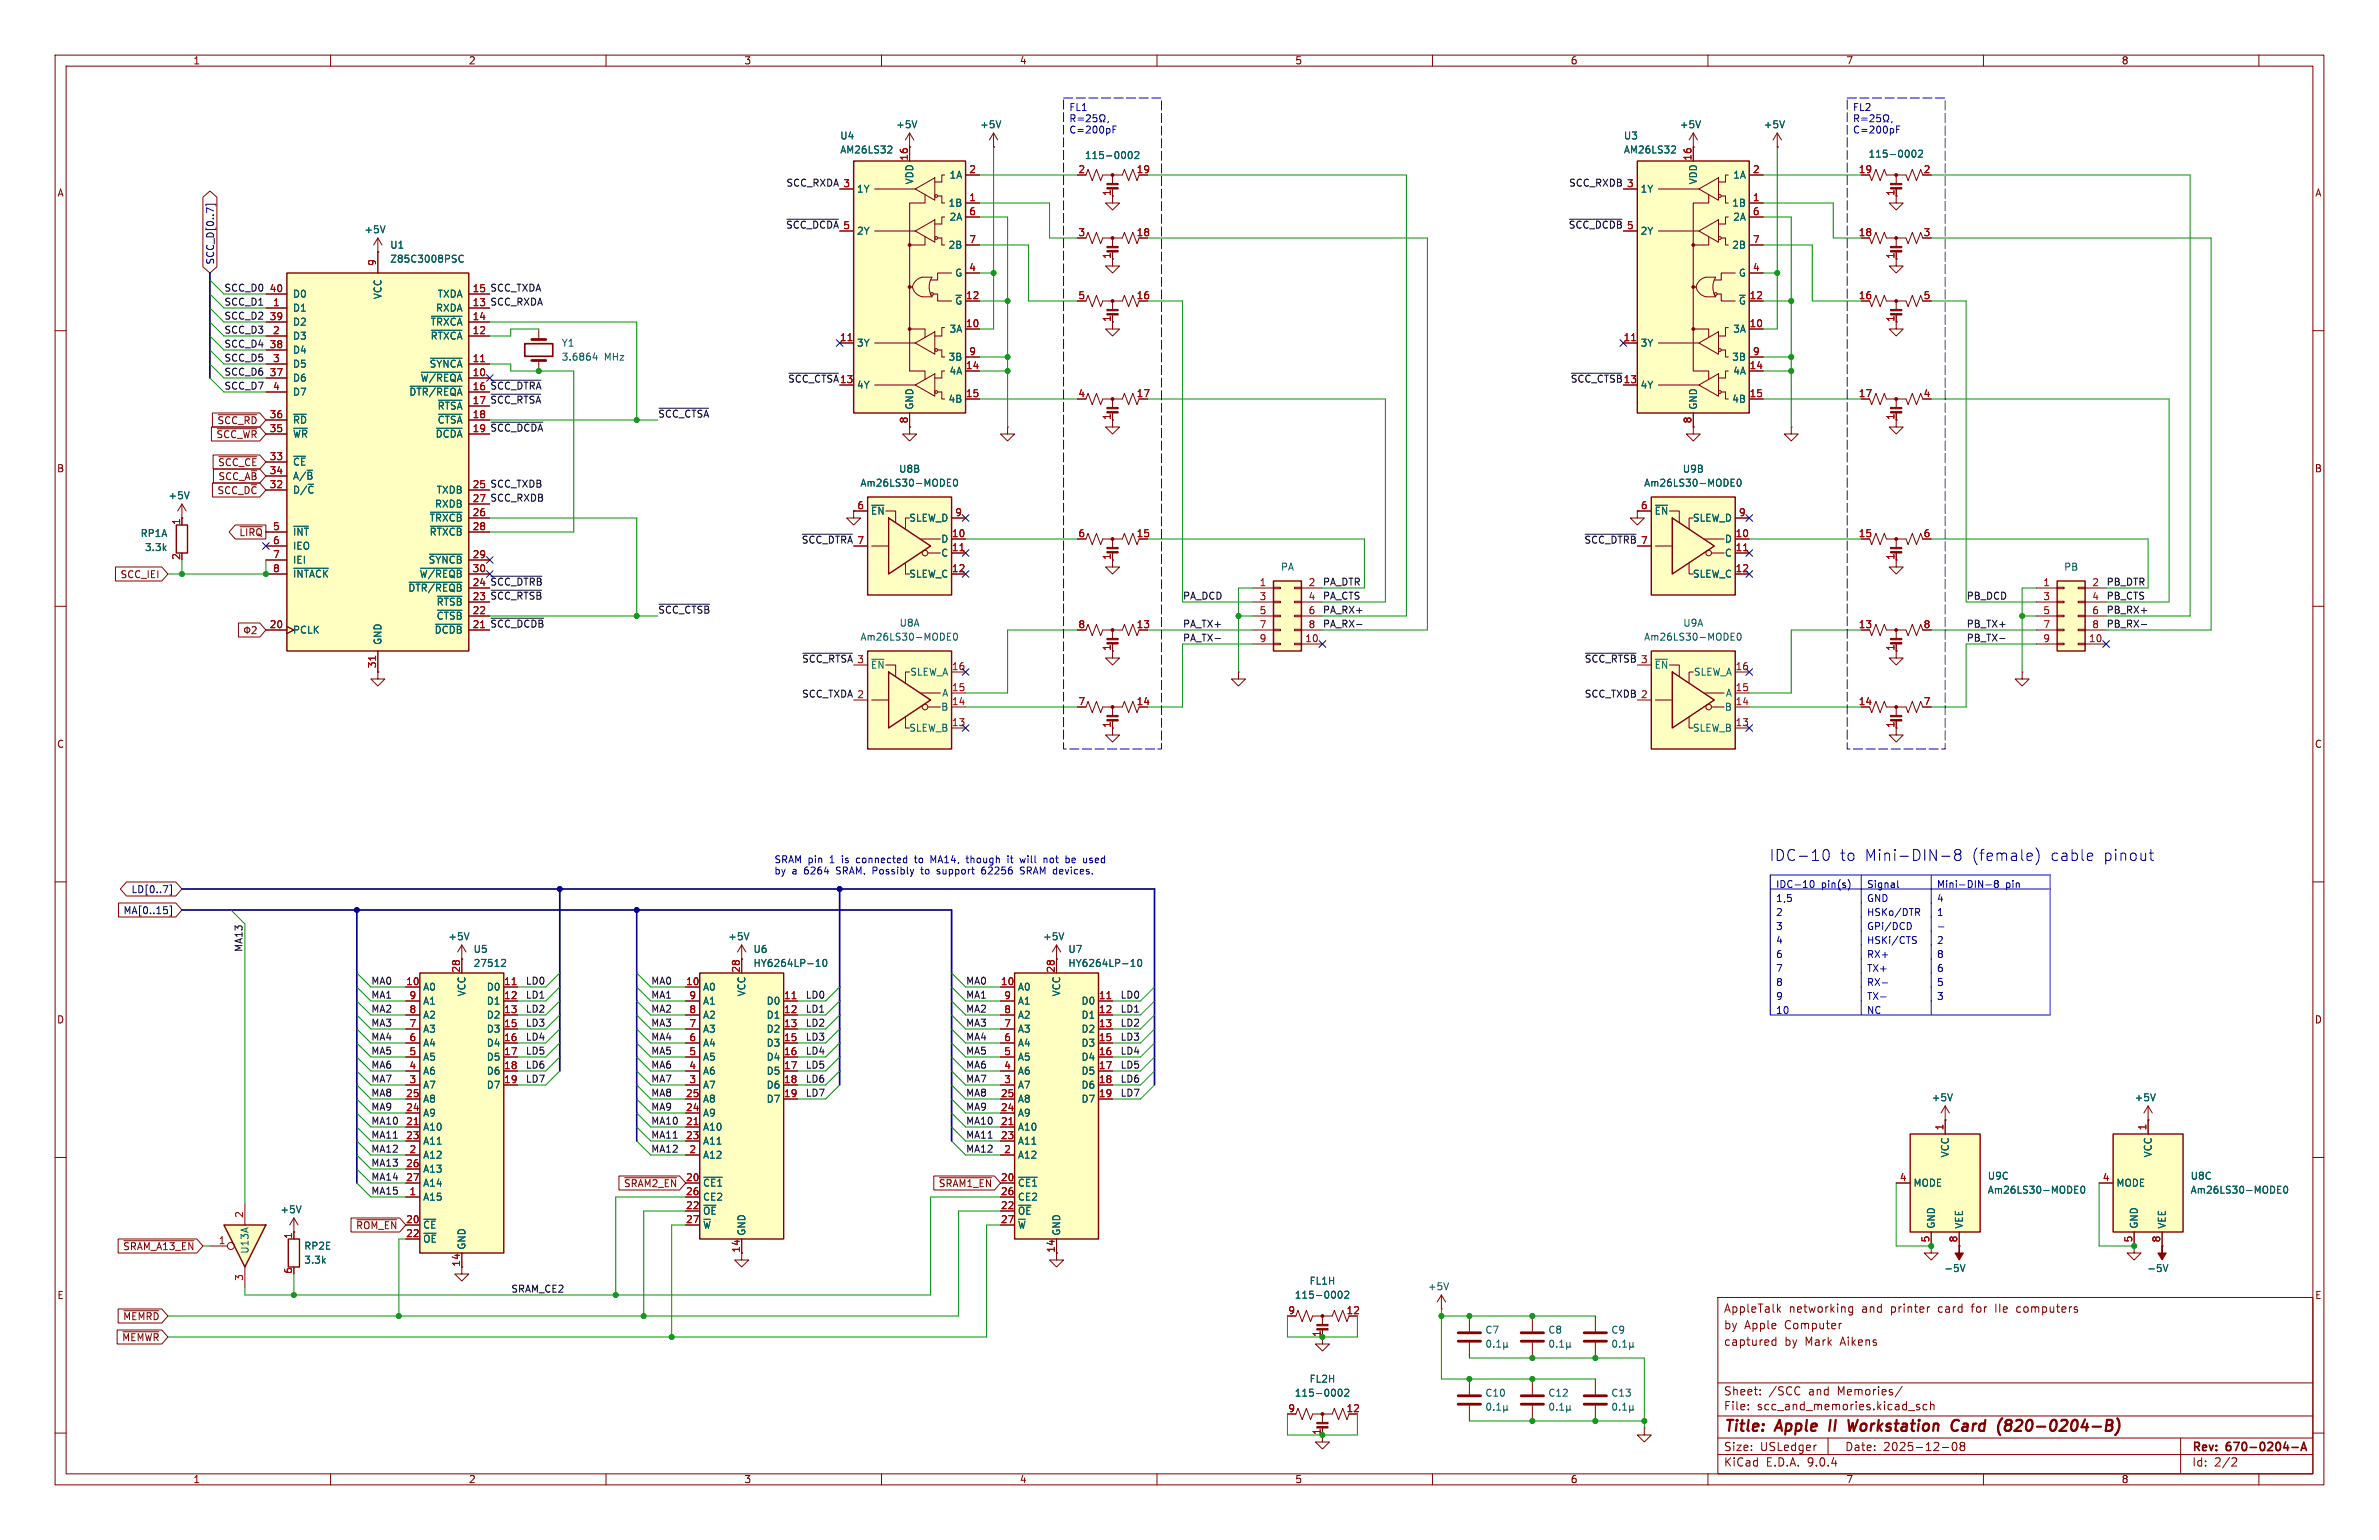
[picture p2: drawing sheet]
<svg xmlns="http://www.w3.org/2000/svg" width="432mm" height="279mm" viewBox="0 0 432 279" stroke-linecap="round" stroke-linejoin="round" font-family="sans-serif">
<defs><g id="words">
<g font-size="2.8" fill="#0000c2">
<text x="321.1" y="156.4">IDC-10</text>
<text x="333.9" y="156.4">to</text>
<text x="338.5" y="156.4">Mini-DIN-8</text>
<text x="358" y="156.4">(female)</text>
<text x="372.3" y="156.4">cable</text>
<text x="382" y="156.4">pinout</text>
</g>
<g font-size="2.8" fill="#840000">
<text x="312.8" y="260.3">Title:</text>
<text x="322.5" y="260.3">Apple</text>
<text x="337.1" y="260.3">Workstation</text>
<text x="356.7" y="260.3">Card</text>
<text x="365.8" y="260.3">(820-0204-B)</text>
</g>
<g font-size="2.1" fill="#840000">
<text x="312.8" y="238.4">AppleTalk</text>
<text x="324.7" y="238.4">networking</text>
<text x="338" y="238.4">and</text>
<text x="343.3" y="238.4">printer</text>
<text x="352.1" y="238.4">card</text>
<text x="358.3" y="238.4">for</text>
<text x="362.7" y="238.4">IIe</text>
<text x="366.8" y="238.4">computers</text>
<text x="312.8" y="244.4">captured</text>
<text x="312.8" y="241.4">by</text>
<text x="316.6" y="241.4">Apple</text>
<text x="323.9" y="244.4">by</text>
<text x="324" y="241.4">Computer</text>
<text x="327.7" y="244.4">Mark</text>
<text x="334.2" y="244.4">Aikens</text>
<text x="312.8" y="256.1">File:</text>
<text x="312.8" y="253.4">Sheet:</text>
<text x="318.9" y="256.1">scc_and_memories.kicad_sch</text>
<text x="321" y="253.4">/SCC</text>
<text x="328.3" y="253.4">and</text>
<text x="333.7" y="253.4">Memories/</text>
<text x="312.8" y="263.5">Size:</text>
<text x="319.5" y="263.5">USLedger</text>
<text x="334.8" y="263.5">Date:</text>
<text x="341.8" y="263.5">2025-12-08</text>
<text x="397.8" y="263.7">Rev:</text>
<text x="404.2" y="263.7">670-0204-A</text>
<text x="312.8" y="266.3">KiCad</text>
<text x="320.5" y="266.3">E.D.A.</text>
<text x="328.1" y="266.3">9.0.4</text>
<text x="397.8" y="266.3">Id:</text>
<text x="401.9" y="266.3">2/2</text>
</g>
<g font-size="1.8" fill="#840000">
<text x="35" y="11.9">1</text>
<text x="85" y="11.9">2</text>
<text x="135" y="11.9">3</text>
<text x="185" y="11.9">4</text>
<text x="235" y="11.9">5</text>
<text x="285" y="11.9">6</text>
<text x="335" y="11.9">7</text>
<text x="385" y="11.9">8</text>
<text x="10.3" y="35.9">A</text>
<text x="201.7" y="35.6" transform="rotate(-90 201.7 35.6)">1</text>
<text x="343.9" y="35.6" transform="rotate(-90 343.9 35.6)">1</text>
<text x="420.1" y="35.9">A</text>
<text x="142.6" y="41.6">~{SCC_DCDA}</text>
<text x="201.7" y="47.1" transform="rotate(-90 201.7 47.1)">1</text>
<text x="343.9" y="47.1" transform="rotate(-90 343.9 47.1)">1</text>
<text x="142.9" y="69.5">~{SCC_CTSA}</text>
<text x="285" y="69.5">~{SCC_CTSB}</text>
<text x="39.4" y="77.2">~{SCC_RD}</text>
<text x="39.2" y="79.7">~{SCC_WR}</text>
<text x="10.3" y="85.9">B</text>
<text x="39.4" y="89.9">SCC_D~{C}</text>
<text x="39.5" y="84.8">~{SCC_CE}</text>
<text x="39.6" y="87.3">SCC_A~{B}</text>
<text x="420.1" y="85.9">B</text>
<text x="43.3" y="97.5">~{LIRQ}</text>
<text x="145.4" y="98.7">~{SCC_DTRA}</text>
<text x="201.7" y="101.7" transform="rotate(-90 201.7 101.7)">1</text>
<text x="287.5" y="98.7">~{SCC_DTRB}</text>
<text x="343.9" y="101.7" transform="rotate(-90 343.9 101.7)">1</text>
<text x="21.8" y="105.1">SCC_IEI</text>
<text x="201.7" y="118.2" transform="rotate(-90 201.7 118.2)">1</text>
<text x="343.9" y="118.2" transform="rotate(-90 343.9 118.2)">1</text>
<text x="10.3" y="135.9">C</text>
<text x="420.1" y="135.9">C</text>
<text x="10.3" y="185.9">D</text>
<text x="420.1" y="185.9">D</text>
<text x="113.2" y="215.6">~{SRAM2_EN}</text>
<text x="170.3" y="215.6">~{SRAM1_EN}</text>
<text x="22.3" y="227">~{SRAM_A13_EN}</text>
<text x="64.5" y="223.2">~{ROM_EN}</text>
<text x="10.3" y="235.9">E</text>
<text x="22.3" y="239.7">~{MEMRD}</text>
<text x="420.1" y="235.9">E</text>
<text x="22.1" y="243.5">~{MEMWR}</text>
<text x="239.8" y="242.6" transform="rotate(-90 239.8 242.6)">1</text>
<text x="35" y="269.3">1</text>
<text x="85" y="269.3">2</text>
<text x="135" y="269.3">3</text>
<text x="185" y="269.3">4</text>
<text x="235" y="269.3">5</text>
<text x="285" y="269.3">6</text>
<text x="335" y="269.3">7</text>
<text x="385" y="269.3">8</text>
</g>
<g font-size="1.8" fill="#006464">
<text x="162.6" y="23.5">+5V</text>
<text x="177.8" y="23.5">+5V</text>
<text x="304.8" y="23.5">+5V</text>
<text x="320" y="23.5">+5V</text>
<text x="152.4" y="25.5">U4</text>
<text x="152.4" y="28">AM26LS32</text>
<text x="196.8" y="29.1">115-0002</text>
<text x="294.6" y="25.5">U3</text>
<text x="294.6" y="28">AM26LS32</text>
<text x="339" y="28.8">115-0002</text>
<text x="155.4" y="35.2">1Y</text>
<text x="166" y="33.5" transform="rotate(-90 166 33.5)">VDD</text>
<text x="172.3" y="32.6">1A</text>
<text x="297.7" y="35.2">1Y</text>
<text x="308.2" y="33.5" transform="rotate(-90 308.2 33.5)">VDD</text>
<text x="314.5" y="32.6">1A</text>
<text x="172.1" y="37.7">1B</text>
<text x="172.3" y="40.2">2A</text>
<text x="314.3" y="37.7">1B</text>
<text x="314.5" y="40.2">2A</text>
<text x="66" y="42.5">+5V</text>
<text x="70.7" y="45.3">U1</text>
<text x="70.7" y="47.9">Z85C3008PSC</text>
<text x="155.4" y="42.8">2Y</text>
<text x="172.1" y="45.3">2B</text>
<text x="297.7" y="42.8">2Y</text>
<text x="314.3" y="45.3">2B</text>
<text x="173.3" y="50.4">G</text>
<text x="315.5" y="50.4">G</text>
<text x="53.1" y="54.2">D0</text>
<text x="53.1" y="56.7">D1</text>
<text x="53.1" y="59.3">D2</text>
<text x="69.4" y="54.4" transform="rotate(-90 69.4 54.4)">VCC</text>
<text x="78.1" y="59.3">~{TRXCA}</text>
<text x="79" y="56.7">RXDA</text>
<text x="79.3" y="54.2">TXDA</text>
<text x="173.3" y="55.5">~{G}</text>
<text x="315.5" y="55.5">~{G}</text>
<text x="53.1" y="61.8">D3</text>
<text x="53.1" y="64.4">D4</text>
<text x="78.1" y="61.8">~{RTXCA}</text>
<text x="101.9" y="63.1">Y1</text>
<text x="101.9" y="65.6">3.6864</text>
<text x="109.7" y="65.6">MHz</text>
<text x="155.4" y="63.1">3Y</text>
<text x="172.1" y="65.6">3B</text>
<text x="172.3" y="60.6">3A</text>
<text x="297.7" y="63.1">3Y</text>
<text x="314.3" y="65.6">3B</text>
<text x="314.5" y="60.6">3A</text>
<text x="53.1" y="66.9">D5</text>
<text x="53.1" y="69.4">D6</text>
<text x="53.1" y="72">D7</text>
<text x="74.2" y="72">~{DTR/REQA}</text>
<text x="76.3" y="69.4">~{W/REQA}</text>
<text x="77.9" y="66.9">~{SYNCA}</text>
<text x="155.4" y="70.7">4Y</text>
<text x="172.3" y="68.2">4A</text>
<text x="297.7" y="70.7">4Y</text>
<text x="314.5" y="68.2">4A</text>
<text x="53.1" y="77.1">~{RD}</text>
<text x="79.3" y="74.5">~{RTSA}</text>
<text x="79.3" y="77.1">~{CTSA}</text>
<text x="166" y="74.4" transform="rotate(-90 166 74.4)">GND</text>
<text x="172.1" y="73.3">4B</text>
<text x="308.2" y="74.4" transform="rotate(-90 308.2 74.4)">GND</text>
<text x="314.3" y="73.3">4B</text>
<text x="53.1" y="79.6">~{WR}</text>
<text x="79" y="79.6">~{DCDA}</text>
<text x="53.1" y="84.7">~{CE}</text>
<text x="53.1" y="87.2">A/~{B}</text>
<text x="53.1" y="89.8">D/~{C}</text>
<text x="79.2" y="89.8">TXDB</text>
<text x="156.1" y="88.5">Am26LS30-MODE0</text>
<text x="163.1" y="86">U8B</text>
<text x="298.3" y="88.5">Am26LS30-MODE0</text>
<text x="305.3" y="86">U9B</text>
<text x="30.5" y="90.8">+5V</text>
<text x="77.9" y="94.8">~{TRXCB}</text>
<text x="78.9" y="92.3">RXDB</text>
<text x="158" y="93.6">~{EN}</text>
<text x="164.9" y="94.8">SLEW_D</text>
<text x="300.2" y="93.6">~{EN}</text>
<text x="307.2" y="94.8">SLEW_D</text>
<text x="25.4" y="97.6">RP1A</text>
<text x="26.2" y="100.2">3.3k</text>
<text x="53.1" y="97.4">~{INT}</text>
<text x="53.1" y="99.9">IEO</text>
<text x="77.9" y="97.4">~{RTXCB}</text>
<text x="170.7" y="98.7">D</text>
<text x="170.7" y="101.2">C</text>
<text x="313" y="98.7">D</text>
<text x="313" y="101.2">C</text>
<text x="53.1" y="102.5">IEI</text>
<text x="53.1" y="105">~{INTACK}</text>
<text x="74" y="107.5">~{DTR/REQB}</text>
<text x="76.1" y="105">~{W/REQB}</text>
<text x="77.7" y="102.5">~{SYNCB}</text>
<text x="164.9" y="105">SLEW_C</text>
<text x="232.4" y="103.7">PA</text>
<text x="307.2" y="105">SLEW_C</text>
<text x="374.5" y="103.7">PB</text>
<text x="79.2" y="110.1">~{RTSB}</text>
<text x="79.2" y="112.6">~{CTSB}</text>
<text x="163.2" y="113.9">U8A</text>
<text x="305.4" y="113.9">U9A</text>
<text x="53.1" y="115.2">PCLK</text>
<text x="69.4" y="117.1" transform="rotate(-90 69.4 117.1)">GND</text>
<text x="78.8" y="115.2">~{DCDB}</text>
<text x="156.1" y="116.4">Am26LS30-MODE0</text>
<text x="298.3" y="116.4">Am26LS30-MODE0</text>
<text x="158" y="121.5">~{EN}</text>
<text x="165.1" y="122.8">SLEW_A</text>
<text x="300.2" y="121.5">~{EN}</text>
<text x="307.4" y="122.8">SLEW_A</text>
<text x="170.7" y="129.1">B</text>
<text x="170.9" y="126.6">A</text>
<text x="313" y="129.1">B</text>
<text x="313.2" y="126.6">A</text>
<text x="164.9" y="132.9">SLEW_B</text>
<text x="307.2" y="132.9">SLEW_B</text>
<text x="81.3" y="170.8">+5V</text>
<text x="85.9" y="173.1">U5</text>
<text x="132.1" y="170.8">+5V</text>
<text x="136.7" y="173.1">U6</text>
<text x="189.2" y="170.8">+5V</text>
<text x="193.8" y="173.1">U7</text>
<text x="76.7" y="179.9">A0</text>
<text x="85.9" y="175.6">27512</text>
<text x="88.2" y="179.9">D0</text>
<text x="127.5" y="179.9">A0</text>
<text x="136.7" y="175.6">HY6264LP-10</text>
<text x="184.7" y="179.9">A0</text>
<text x="193.8" y="175.6">HY6264LP-10</text>
<text x="76.7" y="182.5">A1</text>
<text x="76.7" y="185">A2</text>
<text x="84.7" y="180.9" transform="rotate(-90 84.7 180.9)">VCC</text>
<text x="88.2" y="182.5">D1</text>
<text x="88.2" y="185">D2</text>
<text x="127.5" y="182.5">A1</text>
<text x="127.5" y="185">A2</text>
<text x="135.5" y="180.9" transform="rotate(-90 135.5 180.9)">VCC</text>
<text x="139" y="182.5">D0</text>
<text x="139" y="185">D1</text>
<text x="184.7" y="182.5">A1</text>
<text x="184.7" y="185">A2</text>
<text x="192.6" y="180.9" transform="rotate(-90 192.6 180.9)">VCC</text>
<text x="196.2" y="182.5">D0</text>
<text x="196.2" y="185">D1</text>
<text x="76.7" y="187.6">A3</text>
<text x="76.7" y="190.1">A4</text>
<text x="88.2" y="187.6">D3</text>
<text x="88.2" y="190.1">D4</text>
<text x="127.5" y="187.6">A3</text>
<text x="127.5" y="190.1">A4</text>
<text x="139" y="187.6">D2</text>
<text x="139" y="190.1">D3</text>
<text x="184.7" y="187.6">A3</text>
<text x="184.7" y="190.1">A4</text>
<text x="196.2" y="187.6">D2</text>
<text x="196.2" y="190.1">D3</text>
<text x="76.7" y="192.6">A5</text>
<text x="76.7" y="195.2">A6</text>
<text x="76.7" y="197.7">A7</text>
<text x="88.2" y="192.6">D5</text>
<text x="88.2" y="195.2">D6</text>
<text x="88.2" y="197.7">D7</text>
<text x="127.5" y="192.6">A5</text>
<text x="127.5" y="195.2">A6</text>
<text x="127.5" y="197.7">A7</text>
<text x="139" y="192.6">D4</text>
<text x="139" y="195.2">D5</text>
<text x="139" y="197.7">D6</text>
<text x="184.7" y="192.6">A5</text>
<text x="184.7" y="195.2">A6</text>
<text x="184.7" y="197.7">A7</text>
<text x="196.2" y="192.6">D4</text>
<text x="196.2" y="195.2">D5</text>
<text x="196.2" y="197.7">D6</text>
<text x="76.7" y="200.3">A8</text>
<text x="76.7" y="202.8">A9</text>
<text x="127.5" y="200.3">A8</text>
<text x="127.5" y="202.8">A9</text>
<text x="139" y="200.3">D7</text>
<text x="184.7" y="200.3">A8</text>
<text x="184.7" y="202.8">A9</text>
<text x="196.2" y="200.3">D7</text>
<text x="350.5" y="200">+5V</text>
<text x="387.3" y="200">+5V</text>
<text x="76.7" y="205.3">A10</text>
<text x="76.7" y="207.9">A11</text>
<text x="127.5" y="205.3">A10</text>
<text x="127.5" y="207.9">A11</text>
<text x="184.7" y="205.3">A10</text>
<text x="184.7" y="207.9">A11</text>
<text x="76.7" y="210.4">A12</text>
<text x="76.7" y="213">A13</text>
<text x="76.7" y="215.5">A14</text>
<text x="127.5" y="210.4">A12</text>
<text x="127.5" y="215.5">~{CE1}</text>
<text x="184.7" y="210.4">A12</text>
<text x="184.7" y="215.5">~{CE1}</text>
<text x="347.2" y="215.5">MODE</text>
<text x="353.9" y="210.1" transform="rotate(-90 353.9 210.1)">VCC</text>
<text x="360.7" y="214.2">U9C</text>
<text x="384" y="215.5">MODE</text>
<text x="390.8" y="210.1" transform="rotate(-90 390.8 210.1)">VCC</text>
<text x="397.5" y="214.2">U8C</text>
<text x="50.8" y="220.3">+5V</text>
<text x="76.7" y="218">A15</text>
<text x="127.5" y="218">CE2</text>
<text x="127.5" y="220.6">~{OE}</text>
<text x="184.7" y="218">CE2</text>
<text x="184.7" y="220.6">~{OE}</text>
<text x="360.7" y="216.8">Am26LS30-MODE0</text>
<text x="397.5" y="216.8">Am26LS30-MODE0</text>
<text x="45.3" y="227.6" transform="rotate(-90 45.3 227.6)">U13A</text>
<text x="55.1" y="226.9">RP2E</text>
<text x="76.7" y="223.1">~{CE}</text>
<text x="76.7" y="225.7">~{OE}</text>
<text x="84.7" y="226.8" transform="rotate(-90 84.7 226.8)">GND</text>
<text x="127.5" y="223.1">~{W}</text>
<text x="135.5" y="224.3" transform="rotate(-90 135.5 224.3)">GND</text>
<text x="184.7" y="223.1">~{W}</text>
<text x="192.6" y="224.3" transform="rotate(-90 192.6 224.3)">GND</text>
<text x="351.4" y="223" transform="rotate(-90 351.4 223)">GND</text>
<text x="356.5" y="223" transform="rotate(-90 356.5 223)">VEE</text>
<text x="388.2" y="223" transform="rotate(-90 388.2 223)">GND</text>
<text x="393.3" y="223" transform="rotate(-90 393.3 223)">VEE</text>
<text x="55.1" y="229.5">3.3k</text>
<text x="237.6" y="233.3">FL1H</text>
<text x="352.8" y="231">-5V</text>
<text x="389.6" y="231">-5V</text>
<text x="234.9" y="235.8">115-0002</text>
<text x="259.1" y="234.3">+5V</text>
<text x="269.5" y="242.2">C7</text>
<text x="280.9" y="242.2">C8</text>
<text x="292.4" y="242.2">C9</text>
<text x="237.6" y="251.1">FL2H</text>
<text x="234.9" y="253.6">115-0002</text>
<text x="269.5" y="253.6">C10</text>
<text x="280.9" y="253.6">C12</text>
<text x="292.4" y="253.6">C13</text>
</g>
<g font-size="1.8" fill="#0000c2">
<text x="194" y="20.5">FL1</text>
<text x="336.2" y="20.5">FL2</text>
<text x="194" y="24.5">C=200pF</text>
<text x="336.2" y="24.5">C=200pF</text>
<text x="140.5" y="156.8">SRAM pin</text>
<text x="140.5" y="158.9">by</text>
<text x="143.7" y="158.9">a</text>
<text x="146.1" y="158.9">6264</text>
<text x="150.7" y="156.8">1</text>
<text x="152.1" y="158.9">SRAM. Possibly</text>
<text x="153.1" y="156.8">is</text>
<text x="155.9" y="156.8">connected</text>
<text x="166.8" y="156.8">to</text>
<text x="167.9" y="158.9">to</text>
<text x="169.8" y="156.8">MA14,</text>
<text x="171" y="158.9">support</text>
<text x="176.5" y="156.8">though</text>
<text x="179.3" y="158.9">62256</text>
<text x="184.2" y="156.8">it</text>
<text x="186.5" y="158.9">SRAM devices.</text>
<text x="186.7" y="156.8">will</text>
<text x="191.1" y="156.8">not</text>
<text x="195.3" y="156.8">be</text>
<text x="198.7" y="156.8">used</text>
<text x="322.3" y="161.4">IDC-10</text>
<text x="330.6" y="161.4">pin(s)</text>
<text x="338.8" y="161.4">Signal</text>
<text x="351.5" y="161.4">Mini-DIN-8</text>
<text x="364" y="161.4">pin</text>
<text x="322.3" y="164">1,5</text>
<text x="322.3" y="166.5">2</text>
<text x="338.8" y="164">GND</text>
<text x="338.8" y="166.5">HSKo/DTR</text>
<text x="351.5" y="164">4</text>
<text x="351.5" y="166.5">1</text>
<text x="322.3" y="169">3</text>
<text x="322.3" y="171.6">4</text>
<text x="338.8" y="169">GPi/DCD</text>
<text x="338.8" y="171.6">HSKi/CTS</text>
<text x="351.5" y="171.6">2</text>
<text x="322.3" y="174.1">6</text>
<text x="322.3" y="176.7">7</text>
<text x="322.3" y="179.2">8</text>
<text x="338.8" y="174.1">RX+</text>
<text x="338.8" y="176.7">TX+</text>
<text x="338.8" y="179.2">RX-</text>
<text x="351.5" y="174.1">8</text>
<text x="351.5" y="176.7">6</text>
<text x="351.5" y="179.2">5</text>
<text x="322.3" y="181.7">9</text>
<text x="322.3" y="184.3">10</text>
<text x="338.8" y="181.7">TX-</text>
<text x="338.8" y="184.3">NC</text>
<text x="351.5" y="181.7">3</text>
</g>
<g font-size="1.8" fill="#a90000">
<text x="164.8" y="29.3" transform="rotate(-90 164.8 29.3)">16</text>
<text x="307.1" y="29.3" transform="rotate(-90 307.1 29.3)">16</text>
<text x="153" y="34">3</text>
<text x="175.8" y="31.5">2</text>
<text x="195.6" y="31.5">2</text>
<text x="206.2" y="31.5">19</text>
<text x="295.2" y="34">3</text>
<text x="318.1" y="31.5">2</text>
<text x="337.3" y="31.5">19</text>
<text x="349.1" y="31.5">2</text>
<text x="153" y="41.7">5</text>
<text x="175.8" y="36.6">1</text>
<text x="175.8" y="39.1">6</text>
<text x="295.2" y="41.7">5</text>
<text x="318.1" y="36.6">1</text>
<text x="318.1" y="39.1">6</text>
<text x="175.8" y="44.2">7</text>
<text x="195.6" y="42.9">3</text>
<text x="206.2" y="42.9">18</text>
<text x="318.1" y="44.2">7</text>
<text x="337.3" y="42.9">18</text>
<text x="349.1" y="42.9">3</text>
<text x="48.9" y="53.1">40</text>
<text x="68.3" y="48.3" transform="rotate(-90 68.3 48.3)">9</text>
<text x="85.7" y="53.1">15</text>
<text x="175.8" y="49.3">4</text>
<text x="318.1" y="49.3">4</text>
<text x="48.9" y="58.2">39</text>
<text x="49.5" y="55.6">1</text>
<text x="85.7" y="55.6">13</text>
<text x="85.7" y="58.2">14</text>
<text x="175.2" y="54.4">12</text>
<text x="175.2" y="59.4">10</text>
<text x="195.6" y="54.4">5</text>
<text x="201.7" y="58.5" transform="rotate(-90 201.7 58.5)">1</text>
<text x="206.2" y="54.4">16</text>
<text x="317.5" y="54.4">12</text>
<text x="317.5" y="59.4">10</text>
<text x="337.3" y="54.4">16</text>
<text x="343.9" y="58.5" transform="rotate(-90 343.9 58.5)">1</text>
<text x="349.1" y="54.4">5</text>
<text x="48.9" y="63.2">38</text>
<text x="49.5" y="60.7">2</text>
<text x="49.5" y="65.8">3</text>
<text x="85.7" y="60.7">12</text>
<text x="85.7" y="65.8">11</text>
<text x="152.4" y="62">11</text>
<text x="175.8" y="64.5">9</text>
<text x="294.6" y="62">11</text>
<text x="318.1" y="64.5">9</text>
<text x="48.9" y="68.3">37</text>
<text x="49.5" y="70.9">4</text>
<text x="85.7" y="68.3">10</text>
<text x="85.7" y="70.9">16</text>
<text x="152.4" y="69.6">13</text>
<text x="175.2" y="67.1">14</text>
<text x="294.6" y="69.6">13</text>
<text x="317.5" y="67.1">14</text>
<text x="48.9" y="75.9">36</text>
<text x="85.7" y="73.4">17</text>
<text x="85.7" y="75.9">18</text>
<text x="164.8" y="76.9" transform="rotate(-90 164.8 76.9)">8</text>
<text x="175.2" y="72.1">15</text>
<text x="195.6" y="72.1">4</text>
<text x="201.7" y="76.3" transform="rotate(-90 201.7 76.3)">1</text>
<text x="206.2" y="72.1">17</text>
<text x="307.1" y="76.9" transform="rotate(-90 307.1 76.9)">8</text>
<text x="317.5" y="72.1">15</text>
<text x="337.3" y="72.1">17</text>
<text x="343.9" y="76.3" transform="rotate(-90 343.9 76.3)">1</text>
<text x="349.1" y="72.1">4</text>
<text x="48.9" y="78.5">35</text>
<text x="48.9" y="83.6">33</text>
<text x="85.7" y="78.5">19</text>
<text x="48.9" y="86.1">34</text>
<text x="48.9" y="88.6">32</text>
<text x="85.7" y="88.6">25</text>
<text x="32.8" y="95.3" transform="rotate(-90 32.8 95.3)">1</text>
<text x="85.7" y="91.2">27</text>
<text x="85.7" y="93.7">26</text>
<text x="155.5" y="92.5">6</text>
<text x="173.3" y="93.7">9</text>
<text x="297.7" y="92.5">6</text>
<text x="315.5" y="93.7">9</text>
<text x="32.8" y="101.7" transform="rotate(-90 32.8 101.7)">2</text>
<text x="49.5" y="96.3">5</text>
<text x="49.5" y="98.8">6</text>
<text x="49.5" y="101.3">7</text>
<text x="85.7" y="96.3">28</text>
<text x="85.7" y="101.3">29</text>
<text x="155.5" y="98.8">7</text>
<text x="172.7" y="97.5">10</text>
<text x="172.7" y="100.1">11</text>
<text x="195.6" y="97.5">6</text>
<text x="206.2" y="97.5">15</text>
<text x="297.7" y="98.8">7</text>
<text x="314.9" y="97.5">10</text>
<text x="314.9" y="100.1">11</text>
<text x="337.3" y="97.5">15</text>
<text x="349.1" y="97.5">6</text>
<text x="49.5" y="103.9">8</text>
<text x="85.7" y="103.9">30</text>
<text x="85.7" y="106.4">24</text>
<text x="172.7" y="103.9">12</text>
<text x="228.5" y="106.4">1</text>
<text x="237.4" y="106.4">2</text>
<text x="314.9" y="103.9">12</text>
<text x="370.8" y="106.4">1</text>
<text x="379.7" y="106.4">2</text>
<text x="85.7" y="109">23</text>
<text x="85.7" y="111.5">22</text>
<text x="228.5" y="109">3</text>
<text x="228.5" y="111.5">5</text>
<text x="237.4" y="109">4</text>
<text x="237.4" y="111.5">6</text>
<text x="370.8" y="109">3</text>
<text x="370.8" y="111.5">5</text>
<text x="379.7" y="109">4</text>
<text x="379.7" y="111.5">6</text>
<text x="48.9" y="114">20</text>
<text x="85.7" y="114">21</text>
<text x="195.6" y="114">8</text>
<text x="206.2" y="114">13</text>
<text x="228.5" y="114">7</text>
<text x="228.5" y="116.6">9</text>
<text x="236.8" y="116.6">10</text>
<text x="237.4" y="114">8</text>
<text x="337.3" y="114">13</text>
<text x="349.1" y="114">8</text>
<text x="370.8" y="114">7</text>
<text x="370.8" y="116.6">9</text>
<text x="379.1" y="116.6">10</text>
<text x="379.7" y="114">8</text>
<text x="68.3" y="121.3" transform="rotate(-90 68.3 121.3)">31</text>
<text x="155.5" y="120.4">3</text>
<text x="172.7" y="121.7">16</text>
<text x="172.7" y="125.5">15</text>
<text x="297.7" y="120.4">3</text>
<text x="314.9" y="121.7">16</text>
<text x="314.9" y="125.5">15</text>
<text x="172.7" y="128">14</text>
<text x="172.7" y="131.8">13</text>
<text x="195.6" y="128">7</text>
<text x="206.2" y="128">14</text>
<text x="314.9" y="128">14</text>
<text x="314.9" y="131.8">13</text>
<text x="337.3" y="128">14</text>
<text x="349.1" y="128">7</text>
<text x="201.7" y="132.2" transform="rotate(-90 201.7 132.2)">1</text>
<text x="343.9" y="132.2" transform="rotate(-90 343.9 132.2)">1</text>
<text x="73.6" y="178.8">10</text>
<text x="83.6" y="176.6" transform="rotate(-90 83.6 176.6)">28</text>
<text x="91.4" y="178.8">11</text>
<text x="124.4" y="178.8">10</text>
<text x="134.4" y="176.6" transform="rotate(-90 134.4 176.6)">28</text>
<text x="181.6" y="178.8">10</text>
<text x="191.5" y="176.6" transform="rotate(-90 191.5 176.6)">28</text>
<text x="74.2" y="181.4">9</text>
<text x="74.2" y="183.9">8</text>
<text x="91.4" y="181.4">12</text>
<text x="91.4" y="183.9">13</text>
<text x="125" y="181.4">9</text>
<text x="125" y="183.9">8</text>
<text x="142.2" y="181.4">11</text>
<text x="142.2" y="183.9">12</text>
<text x="182.2" y="181.4">9</text>
<text x="182.2" y="183.9">8</text>
<text x="199.3" y="181.4">11</text>
<text x="199.3" y="183.9">12</text>
<text x="74.2" y="186.4">7</text>
<text x="74.2" y="189">6</text>
<text x="74.2" y="191.5">5</text>
<text x="91.4" y="186.4">15</text>
<text x="91.4" y="189">16</text>
<text x="91.4" y="191.5">17</text>
<text x="125" y="186.4">7</text>
<text x="125" y="189">6</text>
<text x="125" y="191.5">5</text>
<text x="142.2" y="186.4">13</text>
<text x="142.2" y="189">15</text>
<text x="142.2" y="191.5">16</text>
<text x="182.2" y="186.4">7</text>
<text x="182.2" y="189">6</text>
<text x="182.2" y="191.5">5</text>
<text x="199.3" y="186.4">13</text>
<text x="199.3" y="189">15</text>
<text x="199.3" y="191.5">16</text>
<text x="74.2" y="194.1">4</text>
<text x="74.2" y="196.6">3</text>
<text x="91.4" y="194.1">18</text>
<text x="91.4" y="196.6">19</text>
<text x="125" y="194.1">4</text>
<text x="125" y="196.6">3</text>
<text x="142.2" y="194.1">17</text>
<text x="142.2" y="196.6">18</text>
<text x="182.2" y="194.1">4</text>
<text x="182.2" y="196.6">3</text>
<text x="199.3" y="194.1">17</text>
<text x="199.3" y="196.6">18</text>
<text x="73.6" y="199.1">25</text>
<text x="73.6" y="201.7">24</text>
<text x="124.4" y="199.1">25</text>
<text x="124.4" y="201.7">24</text>
<text x="142.2" y="199.1">19</text>
<text x="181.6" y="199.1">25</text>
<text x="181.6" y="201.7">24</text>
<text x="199.3" y="199.1">19</text>
<text x="73.6" y="204.2">21</text>
<text x="73.6" y="206.8">23</text>
<text x="74.2" y="209.3">2</text>
<text x="124.4" y="204.2">21</text>
<text x="124.4" y="206.8">23</text>
<text x="125" y="209.3">2</text>
<text x="181.6" y="204.2">21</text>
<text x="181.6" y="206.8">23</text>
<text x="182.2" y="209.3">2</text>
<text x="352.8" y="205.2" transform="rotate(-90 352.8 205.2)">1</text>
<text x="389.6" y="205.2" transform="rotate(-90 389.6 205.2)">1</text>
<text x="73.6" y="211.8">26</text>
<text x="73.6" y="214.4">27</text>
<text x="124.4" y="214.4">20</text>
<text x="181.6" y="214.4">20</text>
<text x="344.7" y="214.4">4</text>
<text x="381.6" y="214.4">4</text>
<text x="44.2" y="221.1" transform="rotate(-90 44.2 221.1)">2</text>
<text x="73.6" y="222">20</text>
<text x="74.2" y="216.9">1</text>
<text x="124.4" y="216.9">26</text>
<text x="124.4" y="219.5">22</text>
<text x="124.4" y="222">27</text>
<text x="181.6" y="216.9">26</text>
<text x="181.6" y="219.5">22</text>
<text x="181.6" y="222">27</text>
<text x="39.6" y="225.8">1</text>
<text x="53.1" y="224.9" transform="rotate(-90 53.1 224.9)">1</text>
<text x="73.6" y="224.5">22</text>
<text x="134.4" y="227.4" transform="rotate(-90 134.4 227.4)">14</text>
<text x="191.5" y="227.4" transform="rotate(-90 191.5 227.4)">14</text>
<text x="350.3" y="225.5" transform="rotate(-90 350.3 225.5)">5</text>
<text x="355.3" y="225.5" transform="rotate(-90 355.3 225.5)">8</text>
<text x="387.1" y="225.5" transform="rotate(-90 387.1 225.5)">5</text>
<text x="392.2" y="225.5" transform="rotate(-90 392.2 225.5)">8</text>
<text x="44.2" y="232.5" transform="rotate(-90 44.2 232.5)">3</text>
<text x="53.1" y="231.2" transform="rotate(-90 53.1 231.2)">6</text>
<text x="83.6" y="229.9" transform="rotate(-90 83.6 229.9)">14</text>
<text x="233.7" y="238.5">9</text>
<text x="244.3" y="238.5">12</text>
<text x="233.7" y="256.3">9</text>
<text x="244.3" y="256.3">12</text>
<text x="239.8" y="260.4" transform="rotate(-90 239.8 260.4)">1</text>
</g>
<g font-size="1.8" fill="#0f0f0f">
<text x="142.6" y="33.9">SCC_RXDA 3</text>
<text x="284.7" y="33.9">SCC_RXDB 3</text>
<text x="284.6" y="41.6">~{SCC_DCDB}</text>
<text x="40.6" y="53">SCC_D0</text>
<text x="88.9" y="53">SCC_TXDA</text>
<text x="40.6" y="55.5">SCC_D1</text>
<text x="40.6" y="58.1">SCC_D2</text>
<text x="88.9" y="55.5">SCC_RXDA</text>
<text x="40.6" y="60.6">SCC_D3</text>
<text x="40.6" y="63.2">SCC_D4</text>
<text x="40.6" y="65.7">SCC_D5</text>
<text x="40.6" y="70.8">SCC_D7</text>
<text x="40.6" y="68.2">SCC_D6</text>
<text x="88.9" y="70.8">~{SCC_DTRA}</text>
<text x="88.9" y="73.3">~{SCC_RTSA}</text>
<text x="119.4" y="75.9">~{SCC_CTSA}</text>
<text x="88.9" y="78.4">~{SCC_DCDA}</text>
<text x="88.9" y="88.6">SCC_TXDB</text>
<text x="88.9" y="91.1">SCC_RXDB</text>
<text x="88.9" y="106.3">~{SCC_DTRB}</text>
<text x="240" y="106.3">PA_DTR</text>
<text x="382.3" y="106.3">PB_DTR</text>
<text x="88.9" y="108.9">~{SCC_RTSB}</text>
<text x="88.9" y="114">~{SCC_DCDB}</text>
<text x="119.4" y="111.4">~{SCC_CTSB}</text>
<text x="214.6" y="108.9">PA_DCD</text>
<text x="214.6" y="114">PA_TX+</text>
<text x="240" y="114">PA_RX-</text>
<text x="240" y="111.4">PA_RX+</text>
<text x="240" y="108.9">PA_CTS</text>
<text x="356.9" y="114">PB_TX+</text>
<text x="356.9" y="108.9">PB_DCD</text>
<text x="382.3" y="111.4">PB_RX+</text>
<text x="382.3" y="114">PB_RX-</text>
<text x="382.3" y="108.9">PB_CTS</text>
<text x="214.6" y="116.5">PA_TX-</text>
<text x="356.9" y="116.5">PB_TX-</text>
<text x="145.5" y="120.3">~{SCC_RTSA}</text>
<text x="287.5" y="120.3">~{SCC_RTSB}</text>
<text x="145.5" y="126.7">SCC_TXDA 2</text>
<text x="287.5" y="126.7">SCC_TXDB 2</text>
<text x="44.1" y="172.8" transform="rotate(-90 44.1 172.8)">MA13</text>
<text x="67.3" y="178.7">MA0</text>
<text x="95.3" y="178.7">LD0</text>
<text x="118.1" y="178.7">MA0</text>
<text x="175.3" y="178.7">MA0</text>
<text x="67.3" y="183.8">MA2</text>
<text x="67.3" y="181.3">MA1</text>
<text x="95.3" y="181.3">LD1</text>
<text x="95.3" y="183.8">LD2</text>
<text x="118.1" y="183.8">MA2</text>
<text x="118.1" y="181.3">MA1</text>
<text x="146.1" y="183.8">LD1</text>
<text x="146.1" y="181.3">LD0</text>
<text x="175.3" y="181.3">MA1</text>
<text x="175.3" y="183.8">MA2</text>
<text x="203.3" y="183.8">LD1</text>
<text x="203.3" y="181.3">LD0</text>
<text x="67.3" y="186.3">MA3</text>
<text x="67.3" y="188.9">MA4</text>
<text x="67.3" y="191.4">MA5</text>
<text x="95.3" y="186.3">LD3</text>
<text x="95.3" y="191.4">LD5</text>
<text x="95.3" y="188.9">LD4</text>
<text x="118.1" y="191.4">MA5</text>
<text x="118.1" y="188.9">MA4</text>
<text x="118.1" y="186.3">MA3</text>
<text x="146.1" y="188.9">LD3</text>
<text x="146.1" y="186.3">LD2</text>
<text x="146.1" y="191.4">LD4</text>
<text x="175.3" y="191.4">MA5</text>
<text x="175.3" y="188.9">MA4</text>
<text x="175.3" y="186.3">MA3</text>
<text x="203.3" y="191.4">LD4</text>
<text x="203.3" y="188.9">LD3</text>
<text x="203.3" y="186.3">LD2</text>
<text x="67.3" y="194">MA6</text>
<text x="67.3" y="196.5">MA7</text>
<text x="95.3" y="194">LD6</text>
<text x="95.3" y="196.5">LD7</text>
<text x="118.1" y="194">MA6</text>
<text x="118.1" y="196.5">MA7</text>
<text x="146.1" y="196.5">LD6</text>
<text x="146.1" y="194">LD5</text>
<text x="175.3" y="194">MA6</text>
<text x="175.3" y="196.5">MA7</text>
<text x="203.3" y="194">LD5</text>
<text x="203.3" y="196.5">LD6</text>
<text x="67.3" y="199">MA8</text>
<text x="67.3" y="201.6">MA9</text>
<text x="118.1" y="199">MA8</text>
<text x="118.1" y="201.6">MA9</text>
<text x="146.1" y="199">LD7</text>
<text x="175.3" y="201.6">MA9</text>
<text x="175.3" y="199">MA8</text>
<text x="203.3" y="199">LD7</text>
<text x="67.3" y="206.7">MA11</text>
<text x="67.3" y="209.2">MA12</text>
<text x="67.3" y="204.1">MA10</text>
<text x="118.1" y="204.1">MA10</text>
<text x="118.1" y="206.7">MA11</text>
<text x="118.1" y="209.2">MA12</text>
<text x="175.3" y="206.7">MA11</text>
<text x="175.3" y="209.2">MA12</text>
<text x="175.3" y="204.1">MA10</text>
<text x="67.3" y="214.3">MA14</text>
<text x="67.3" y="211.7">MA13</text>
<text x="67.3" y="216.8">MA15</text>
<text x="92.7" y="234.6">SRAM_CE2</text>
</g>
<g font-size="1.8" fill="#000084">
<text x="39.1" y="48.1" transform="rotate(-90 39.1 48.1)">SCC_D[0..7]</text>
<text x="22.3" y="166.1">MA[0..15]</text>
<text x="23.8" y="162.2">LD[0..7]</text>
</g>
</g></defs>
<g fill="none" stroke="#840000" stroke-width=".18">
<path d="M10 10h411.8v259.4h-411.8zM12 12h407.8v255.4h-407.8zM60 10v2M110 10v2M160 10v2M210 10v2M260 10v2M310 10v2M360 10v2M410 10v2M307.3 26.7h.1M307.3 24.1l-.7 1.3"/>
<path d="M307.3 24.1l.8 1.3M307.3 24.1v2.6M10 60h2M197.1 72.4l.4-1 .7 2 .8-2 .8 2 .4-1h3.5l.4-1 .8 2 .7-2 .8 2 .4-1M201.9 72.4v1.5M201.9 74.9v1.3M419.8 60h2M33 94v1.3M339.3 97.8l.4 1 .8-2 .7 2 .8-2 .4 1h3.5l.4 1 .8-2 .8 2 .7-2 .4 1M344.2 97.8v1.5M10 110h2M344.2 100.3v2.6h1.2l-1.2 1.2-1.3-1.2h1.3"/>
<path d="M419.8 110h2M339.3 128.3l.4 1 .8-2 .7 2 .8-2 .4 1h3.5l.4 1 .8-2 .8 2 .7-2 .4 1M344.2 130.8v2.6h1.2l-1.2 1.2-1.3-1.2h1.3M344.2 128.3v1.5M10 160h2M419.8 160h2M10 210h2M419.8 210h2M311.8 235.4h108v32h-108zM322.8 237.5l.4 .6M323.2 237.1l-.6 .6M336.3 237.1v1.2l-.3 .3-.4-.1"/>
<path d="M336.3 237.2l-.5-.1-.3 .3v.4l.2 .2h.6M350.3 237.1l-.3 .1M366.1 237.2v.7M10 260h2M311.8 256.9h108M311.8 250.9h108M317.3 255.6v.2M317.3 254.9v.1M319.5 252.9v.2M319.5 252.2v.1M322.3 242.6v1.5M322.3 243.2l-.4-.1-.3 .3v.4l.2 .2h.5"/>
<path d="M326.6 251.7h.1M326.7 252.9l-.1 .1M334.3 240.1l-.3 .1-.2 .2M345.3 251.5l-1.3 1.9M346.4 255.9h1.1M348.4 254.9l-.4-.1-.2 .2 .1 .2 .5 .2v.3h-.6M349.8 254.9l-.5-.1-.3 .3v.4l.2 .2h.6M350.4 254.9l.2-.1 .4 .1v.9M350.4 254.3v1.5M419.8 260h2M60 267.4v2M110 267.4v2"/>
<path d="M160 267.4v2M210 267.4v2M260 267.4v2M310 267.4v2M311.8 263.9h108M311.8 260.9h108M329.5 262.2h.2M331.8 260.9v3M352.5 262.6h1.2M354.5 261.8l.2-.1a.8 .8 0 0 1 .5 .7 .8 .8 0 0 1-.5 .8l-.2-.2-.2-.4zM356 262.3l-.2-.3 .2-.3 .5 .1 .1 .2-.3 .3M356 262.3l-.2 .3v.4l.2 .2 .5-.1 .1-.2-.1-.4-.2-.2"/>
<path d="M356 262.3h.3M360 267.4v2M395.8 260.9v6.5M405.3 264.5l.5 .1 .2 .3-1 1.1h1M410 267.4v2"/>
</g>
<path d="M416 262.6h1.1M417.6 263.2l.5-1.5 .5 1.5M417.8 262.7h.7" fill="none" stroke="#840000" stroke-width=".3"/>
<path d="M332.3 257.6l-.3 2M333.2 257.6l-.2 2M335.5 257.6l.2 2 .6-1.4 .2 1.4 .7-2M355.6 257.8a.88 .88 0 0 0-1.1 0 .88 .88 0 0 0-.3 .9 .69 .69 0 0 0 .3 .8 .69 .69 0 0 0 .9-.1M364.2 258.4l.1 .1M364.2 257.7l.6-.1 .3 .2M364.3 258.5h.4M364.3 258.5l-.2 .1M364.7 258.5l.3 .2a.67 .67 0 0 1-.1 .7 .67 .67 0 0 1-.7 .2M365.1 258.1l-.4 .4M384.3 257.3a2.32 2.32 0 0 1-.4 3.1" fill="none" stroke="#840000" stroke-width=".4"/>
<path d="M308.6 21.9l-.4 1.3" fill="none" stroke="#006464" stroke-width=".18"/>
<g fill="#840000" stroke="#840000" stroke-width=".18">
<path d="M343.2 129.8h2v.2h-2z"/>
<path d="M343.2 130.6h2v.2h-2z"/>
<path d="M200.9 73.9h2v.3h-2z"/>
<path d="M200.9 74.7h2v.2h-2z"/>
<path d="M343.2 99.3h2v.3h-2z"/>
<path d="M343.2 100.1h2v.2h-2z"/>
<circle cx="344.2" cy="128.3" r=".25"/>
<circle cx="201.9" cy="72.4" r=".25"/>
<circle cx="344.2" cy="97.8" r=".25"/>
</g>
<path d="M32 95.3h2v5h-2z" fill="none" stroke="#840000" stroke-width=".25"/>
<g fill="#ffffc2">
<path d="M161.3 121.9l7.6 5.1-7.6 5.1z"/>
<path d="M157.5 118.1h15.2v17.8h-15.2z"/>
</g>
<path d="M157.5 118.1h15.2v17.8h-15.2zM161.3 121.9l7.6 5.1-7.6 5.1zM52.3 224.8h2.1v5.1h-2.1z" fill="none" stroke="#840000" stroke-width=".25"/>
<g fill="none" stroke="#840000" stroke-width=".18">
<path d="M197.1 31.8l.4-1.1 .7 2.1 .8-2.1 .8 2.1 .4-1h3.5l.4-1.1 .8 2.1 .7-2.1 .8 2.1 .4-1M201.9 31.8v1.5M201.9 34.3v1.3M339.3 31.8l.4 1 .8-2.1 .7 2.1 .8-2.1 .4 1.1h3.5l.4 1 .8-2.1 .8 2.1 .7-2.1 .4 1.1M344.2 34.3v2.5h1.2l-1.2 1.3-1.3-1.3h1.3M344.2 31.8v1.5M201.9 58.4v1.3h-1.2l1.2 1.3 1.3-1.3h-1.3M339.3 43.2l.4 1 .8-2 .7 2 .8-2 .4 1h3.5l.4 1 .8-2 .8 2 .7-2 .4 1M344.2 45.7v2.6h1.2l-1.2 1.2-1.3-1.2h1.3M344.2 43.2v1.5M165.1 77.5v1.2h1.3l-1.3 1.3-1.3-1.3h1.3M165.1 77.5h.1"/>
<path d="M201.9 76.2v1.3h-1.2l1.2 1.2 1.3-1.2h-1.3M339.3 114.3l.4 1 .8-2 .7 2 .8-2 .4 1h3.5l.4 1 .8-2 .8 2 .7-2 .4 1M344.2 116.8v2.6h1.2l-1.2 1.3-1.3-1.3h1.3M344.2 114.3v1.5M68.6 121.9v1.3h1.2l-1.2 1.3-1.3-1.3h1.3M68.6 121.9h.1M154.9 127h2.6M158.2 127h3.1M160.8 120.7h1.8v2M164.3 130v2.1h.8M165.1 121.9h-.8v2.1M167.1 125.7h3.6"/>
<path d="M168.4 128.3h2.3M172.7 125.7h2.6M172.7 128.3h2.6M172.7 121.9h2.6M172.7 132.1h2.6M53.3 223.5v1.3"/>
<circle cx="167.9" cy="128.3" r=".51"/>
</g>
<path d="M204.8 28l.3-.5a.68 .68 0 0 1 .4 .6 .68 .68 0 0 1-.4 .7l-.3-.5M206 27.6l.5-.1 .2 .4-.8 .9h.8M347 27.7l.3-.5a.68 .68 0 0 1 .5 .7 .68 .68 0 0 1-.5 .6l-.3-.5M348.2 27.4l.5-.2 .2 .4-.7 .9h.7M158.2 119.6h2.2M172 115.5h.4M172 116.1h.6M172 114.9h.6M173.2 114.9h.2a.68 .68 0 0 1 .4 .6 .68 .68 0 0 1-.4 .6 .84 .84 0 0 1-.2-1.2z" fill="none" stroke="#006464" stroke-width=".18"/>
<g fill="#840000" stroke="#840000" stroke-width=".18">
<path d="M343.2 115.8h2v.3h-2z"/>
<path d="M343.2 116.6h2v.2h-2z"/>
<path d="M343.2 33.3h2v.2h-2z"/>
<path d="M343.2 34h2v.3h-2z"/>
<path d="M343.2 44.7h2v.3h-2z"/>
<path d="M343.2 45.5h2v.2h-2z"/>
<path d="M200.9 33.3h2v.2h-2z"/>
<path d="M200.9 34h2v.3h-2z"/>
<circle cx="344.2" cy="114.3" r=".25"/>
<circle cx="344.2" cy="31.7" r=".25"/>
<circle cx="344.2" cy="43.2" r=".25"/>
<circle cx="201.9" cy="31.7" r=".25"/>
</g>
<path d="M373.4 105.4h5.1v12.7h-5.1z" fill="#ffffc2"/>
<path d="M373.4 105.4h5.1v12.7h-5.1z" fill="none" stroke="#840000" stroke-width=".25"/>
<g fill="none" stroke="#840000" stroke-width=".18">
<path d="M201.9 35.6v1.2h-1.2l1.2 1.3 1.3-1.3h-1.3M97.8 59.7v1.9M197.1 54.6l.4-1 .7 2 .8-2 .8 2 .4-1h3.5l.4-1 .8 2 .7-2 .8 2 .4-1M197.1 43.2l.4-1 .7 2 .8-2 .8 2 .4-1h3.5l.4-1 .8 2 .7-2 .8 2 .4-1M201.9 45.7v2.6h-1.2l1.2 1.2 1.3-1.2h-1.3M201.9 43.2v1.5M201.9 54.6v1.5M201.9 57.2v1.2M97.8 65.4v1.9M369.6 106.7h3.8M369.6 109.2h3.8M369.6 111.8h3.8"/>
<path d="M369.6 114.3h3.8M369.6 116.8h3.8M373.4 106.6h1.2v.2h-1.2zM373.4 109.1h1.2v.2h-1.2zM373.4 111.6h1.2v.3h-1.2zM373.4 114.2h1.2v.2h-1.2zM373.4 116.7h1.2v.3h-1.2zM377.2 106.6h1.3v.2h-1.3zM377.2 109.1h1.3v.2h-1.3zM377.2 111.6h1.3v.3h-1.3zM377.2 114.2h1.3v.2h-1.3zM377.2 116.7h1.3v.3h-1.3z"/>
<path d="M378.5 106.7h3.8M378.5 109.2h3.8M378.5 111.8h3.8M378.5 114.3h3.8M378.5 116.8h3.8M83.8 229.9v1.2h1.3l-1.3 1.3-1.3-1.3h1.3M278.1 238.8v2.8M289.6 238.8v2.8M278.1 243.6v2.8M289.6 243.6v2.8"/>
</g>
<g fill="#840000" stroke="#840000" stroke-width=".18">
<path d="M200.9 56.1h2v.3h-2z"/>
<path d="M200.9 56.9h2v.3h-2z"/>
<path d="M200.9 44.7h2v.3h-2z"/>
<path d="M200.9 45.5h2v.2h-2z"/>
<circle cx="201.9" cy="54.6" r=".25"/>
<circle cx="201.9" cy="43.2" r=".25"/>
</g>
<path d="M96.5 65.4h2.6M96.5 61.6h2.6M276.1 241.8h4.1M276.1 243.3h4.1M287.5 241.8h4.1M287.5 243.3h4.1" fill="none" stroke="#840000" stroke-width=".51"/>
<path d="M95.2 62.4h5.1v2.2h-5.1z" fill="none" stroke="#840000" stroke-width=".3"/>
<g fill="none" stroke="#006464" stroke-width=".18">
<path d="M108 64l-.4 .9h.8M108.3 64.5v.8M281.5 243.2l.1-.1a.68 .68 0 0 1 .4 .7 .68 .68 0 0 1-.4 .6 .84 .84 0 0 1-.1-1.2zM282.5 244.3v.1M283.1 244.4h.7M283.1 243.5l.4-.4v1.3M284.4 244.2l.1 .2h.3l.2-.2M284.4 243.6v1.2M285 244.2l.1 .2M285 243.6v.6M292.9 243.2l.1-.1a.68 .68 0 0 1 .4 .7 .68 .68 0 0 1-.4 .6 .84 .84 0 0 1-.1-1.2zM294 244.3v.1"/>
<path d="M294.5 244.4h.7M294.5 243.5l.4-.4v1.3M295.8 244.2l.2 .2h.2l.2-.2M295.8 243.6v1.2M296.4 244.2l.2 .2M296.4 243.6v.6"/>
</g>
<g fill="#ffffc2">
<path d="M161.3 94l7.6 5.1-7.6 5z"/>
<path d="M157.5 90.2h15.2v17.8h-15.2z"/>
</g>
<path d="M157.5 90.2h15.2v17.8h-15.2zM161.3 94l7.6 5.1-7.6 5z" fill="none" stroke="#840000" stroke-width=".25"/>
<g fill="none" stroke="#840000" stroke-width=".18">
<path d="M154.9 92.7v1.3h1.3l-1.3 1.3-1.2-1.3h1.2M154.9 92.7h.1M154.9 92.7h2.6M158.2 99.1h3.1M160.8 92.7h1.8v2M165.1 94h-.8v2M167.1 97.8h3.6M172.7 97.8h2.6M172.7 94h2.6M164.3 102.1v2h.8M168.4 100.3h2.3M172.7 100.3h2.6"/>
<path d="M172.7 104.1h2.6M224.8 121.9v1.3h-1.3l1.3 1.3 1.3-1.3h-1.3M224.8 121.9h.1"/>
<circle cx="167.9" cy="100.3" r=".51"/>
</g>
<path d="M158.2 91.7h2.2M172 87.5h.4M172 88.2h.6M172 86.9h.6M173.2 87l.2-.1a.68 .68 0 0 1 .4 .7 .68 .68 0 0 1-.4 .6 .84 .84 0 0 1-.2-1.2z" fill="none" stroke="#006464" stroke-width=".18"/>
<path d="M174.2 99.9h.8" fill="none" stroke="#a90000" stroke-width=".18"/>
<path d="M231.1 105.4h5.1v12.7h-5.1z" fill="#ffffc2"/>
<path d="M231.1 105.4h5.1v12.7h-5.1z" fill="none" stroke="#840000" stroke-width=".25"/>
<g fill="none" stroke="#840000" stroke-width=".18">
<path d="M201.9 118.1v1.3h-1.2l1.2 1.3 1.3-1.3h-1.3M227.3 106.7h3.8M227.3 109.2h3.8M227.3 111.8h3.8M227.3 114.3h3.8M227.3 116.8h3.8M231.1 106.6h1.3v.2h-1.3zM231.1 109.1h1.3v.2h-1.3zM231.1 111.6h1.3v.3h-1.3zM231.1 114.2h1.3v.2h-1.3zM231.1 116.7h1.3v.3h-1.3zM234.9 106.6h1.3v.2h-1.3z"/>
<path d="M234.9 109.1h1.3v.2h-1.3zM234.9 111.6h1.3v.3h-1.3zM234.9 114.2h1.3v.2h-1.3zM234.9 116.7h1.3v.3h-1.3zM236.2 106.7h3.8M236.2 109.2h3.8M236.2 111.8h3.8M236.2 114.3h3.8M236.2 116.8h3.8"/>
</g>
<path d="M184.1 176.5h15.3v48.3h-15.3z" fill="#ffffc2"/>
<path d="M184.1 176.5h15.3v48.3h-15.3z" fill="none" stroke="#840000" stroke-width=".25"/>
<g fill="none" stroke="#840000" stroke-width=".18">
<path d="M165.1 26.7h.1M165.1 24.1l-.8 1.3M165.1 24.1l.8 1.3M165.1 24.1v2.6M68.6 45.7h.1M68.6 43.2l-.8 1.3M68.6 43.2l.7 1.3M68.6 43.2v2.5M182.9 77.5v1.2h1.2l-1.2 1.3-1.3-1.3h1.3M182.9 77.5h.1M197.1 97.8l.4-1 .7 2 .8-2 .8 2 .4-1h3.5l.4-1 .8 2 .7-2 .8 2 .4-1M201.9 97.8v1.5"/>
<path d="M197.1 114.3l.4-1 .7 2 .8-2 .8 2 .4-1h3.5l.4-1 .8 2 .7-2 .8 2 .4-1M201.9 100.3v1.3M201.9 114.3v1.5M201.9 116.8v1.3M197.1 128.3l.4-1 .7 2 .8-2 .8 2 .4-1h3.5l.4-1 .8 2 .7-2 .8 2 .4-1M201.9 130.8v2.6h-1.2l1.2 1.2 1.3-1.2h-1.3M201.9 128.3v1.5M367 121.9v1.3h-1.2l1.2 1.3 1.3-1.3h-1.3M367 121.9h.1M181.6 179.1h2.5M191.8 174h.1M191.8 171.5v5"/>
<path d="M191.8 171.5l-.8 1.2M191.8 171.5l.7 1.2M181.6 181.6h2.5M181.6 184.2h2.5M181.6 186.7h2.5M181.6 189.2h2.5M181.6 191.8h2.5M181.6 194.3h2.5M181.6 196.9h2.5M181.6 199.4h2.5M199.4 181.6h2.5M199.4 184.2h2.5"/>
<path d="M199.4 186.7h2.5M199.4 189.2h2.5M199.4 191.8h2.5M199.4 194.3h2.5M199.4 196.9h2.5M199.4 199.4h2.5M181.6 201.9h2.5M181.6 204.5h2.5M181.6 207h2.5M181.6 209.6h2.5M181.6 214.6h2.5M181.6 217.2h2.5"/>
<path d="M181.6 219.7h2.5M53.3 223.5h.1M53.3 221l-.7 1.3M53.3 221l.8 1.3M53.3 221v2.5M181.6 222.3h2.5M191.8 224.8v2.5M261.6 237.5h.1M261.6 235l-.7 1.2M261.6 235l.8 1.2M261.6 235v2.5M266.7 238.8v2.8"/>
<path d="M235.2 256.5l.4-1 .7 2.1 .8-2.1 .8 2.1 .4-1.1h3.5l.4-1 .8 2.1 .7-2.1 .8 2.1 .4-1.1M240 259.1v2.5h-1.2l1.2 1.3 1.3-1.3h-1.3M240 256.5v1.6M266.7 243.6v2.8M266.7 250.2v2.8M266.7 255v2.8M289.6 250.2v2.8M289.6 255v2.8M298.4 259.1v1.3h1.3l-1.3 1.2-1.2-1.2h1.2M298.4 259.1h.1"/>
</g>
<path d="M200.9 181.2h.7M183.1 204.1h.7" fill="none" stroke="#a90000" stroke-width=".18"/>
<g fill="none" stroke="#006464" stroke-width=".18">
<path d="M166.4 21.9l-.4 1.3M69.9 41l-.4 1.2M193.1 169.2l-.4 1.3M205.3 175.3h.7M205.4 174.4l.2-.3v1.2M206.6 174.2l.2-.1a.68 .68 0 0 1 .4 .6 .68 .68 0 0 1-.4 .6l-.3-.5zM54.6 218.8l-.4 1.2M184.9 213.6h3.4M262.9 232.7l-.4 1.3M242.9 252.5l.3-.5a.68 .68 0 0 1 .4 .7 .68 .68 0 0 1-.4 .6l-.3-.5M244.1 252.2l.5-.2 .2 .4-.8 .9h.8M270 243.2l.1-.1a.68 .68 0 0 1 .5 .7 .68 .68 0 0 1-.5 .6 .84 .84 0 0 1-.1-1.2z"/>
<path d="M270 254.6h.1a.68 .68 0 0 1 .5 .6 .68 .68 0 0 1-.5 .6 .84 .84 0 0 1-.1-1.2zM271.1 244.3v.1M271.1 255.7v.1M271.7 244.4h.7M271.7 243.5l.3-.4v1.3M271.7 254.9l.3-.3v1.2M271.7 255.8h.7M272.9 244.2l.2 .2h.3l.1-.2M272.9 243.6v1.2M272.9 255v1.3M272.9 255.7l.2 .1h.3l.1-.1M273.5 244.2l.2 .2"/>
<path d="M273.5 243.6v.6M273.5 255v.7M273.5 255.7l.2 .1M292.9 254.6h.1a.68 .68 0 0 1 .4 .6 .68 .68 0 0 1-.4 .6 .84 .84 0 0 1-.1-1.2zM294 255.7v.1M294.5 255.8h.7M294.5 254.9l.4-.3v1.2M295.8 255.7l.2 .1h.2l.2-.1M295.8 255v1.3M296.4 255.7l.2 .1M296.4 255v.7"/>
</g>
<path d="M264.7 241.8h4M264.7 243.3h4M264.7 253.2h4M264.7 254.8h4M287.5 253.2h4.1M287.5 254.8h4.1" fill="none" stroke="#840000" stroke-width=".51"/>
<g fill="#840000" stroke="#840000" stroke-width=".18">
<path d="M200.9 99.3h2v.3h-2z"/>
<path d="M200.9 100.1h2v.2h-2z"/>
<path d="M200.9 115.8h2v.3h-2z"/>
<path d="M200.9 116.6h2v.2h-2z"/>
<path d="M200.9 129.8h2v.2h-2z"/>
<path d="M200.9 130.6h2v.2h-2z"/>
<path d="M239 258.1h2v.2h-2z"/>
<path d="M239 258.8h2v.3h-2z"/>
<circle cx="201.9" cy="97.8" r=".25"/>
<circle cx="201.9" cy="114.3" r=".25"/>
<circle cx="201.9" cy="128.3" r=".25"/>
<circle cx="240" cy="256.5" r=".25"/>
</g>
<path d="M52.1 49.5h33v68.6h-33z" fill="#ffffc2"/>
<path d="M52.1 49.5h33v68.6h-33z" fill="none" stroke="#840000" stroke-width=".25"/>
<g fill="none" stroke="#840000" stroke-width=".18">
<path d="M48.3 53.3h3.8M48.3 55.9h3.8M48.3 58.4h3.8M68.6 45.7v3.8M85.1 53.3h3.8M85.1 55.9h3.8M85.1 58.4h3.8M48.3 61h3.8M48.3 63.5h3.8M48.3 66h3.8M48.3 68.6h3.8M48.3 71.1h3.8"/>
<path d="M48.3 76.2h3.8M48.3 78.7h3.8M85.1 61h3.8M85.1 66h3.8M85.1 68.6h3.8M85.1 71.1h3.8M85.1 76.2h3.8M85.1 78.7h3.8M85.1 73.7h3.8M48.3 83.8h3.8M48.3 86.4h3.8M48.3 88.9h3.8"/>
<path d="M48.3 96.5h3.8M48.3 99.1h3.8M85.1 88.9h3.8M85.1 96.5h3.8M85.1 91.4h3.8M85.1 94h3.8M48.3 101.6h3.8M48.3 104.1h3.8M48.3 114.3h3.8M52.1 113.7l1.2 .6-1.2 .6M68.6 118.1v3.8M85.1 101.6h3.8"/>
<path d="M85.1 104.1h3.8M85.1 114.3h3.8M85.1 106.7h3.8M85.1 109.2h3.8M85.1 111.8h3.8M191.8 227.3v1.3h1.2l-1.2 1.3-1.3-1.3h1.3"/>
</g>
<g fill="none" stroke="#006464" stroke-width=".18">
<path d="M78.3 57.4h5.5M78.3 59.9h5.5M84.1 46.4a.6 .6 0 0 0-.9 .4 .6 .6 0 0 0 .6 .8l.3-.2M53.3 75.2h2.3M74.4 70.1h9.4M76.5 67.5h7.3M78.1 65h5.7M79.2 77.7h4.6M79.6 75.2h4.2M79.6 72.6h4.2M53.3 95.5h2.7M78.1 95.5h5.7"/>
<path d="M78.1 92.9h5.7M53.3 103.1h6.3M74.2 105.6h9.6M76.3 103.1h7.5M77.9 100.6h5.9M79 113.3h4.8M79.4 108.2h4.4M79.4 110.7h4.4"/>
</g>
<path d="M87.2 65.6h.8M68.2 119v.8M87.2 113.9h.8" fill="none" stroke="#a90000" stroke-width=".18"/>
<path d="M40.6 222.3h7.7l-3.9 7.6z" fill="#ffffc2"/>
<path d="M40.6 222.3h7.7l-3.9 7.6z" fill="none" stroke="#840000" stroke-width=".25"/>
<g fill="none" stroke="#840000" stroke-width=".18">
<path d="M44.4 218.4v3.9M38.1 226.1h3.2M44.4 229.9v3.8M355.6 226.1h.1M278.1 250.2v2.8M278.1 255v2.8"/>
<circle cx="41.9" cy="226.1" r=".63"/>
</g>
<path d="M276.1 253.2h4.1M276.1 254.8h4.1" fill="none" stroke="#840000" stroke-width=".51"/>
<path d="M355.8 229.4l.4 1.3 .5-1.3M281.5 254.6h.1a.68 .68 0 0 1 .4 .6 .68 .68 0 0 1-.4 .6 .84 .84 0 0 1-.1-1.2zM282.5 255.7v.1M283.1 255.8h.7M283.1 254.9l.4-.3v1.2M284.4 255.7l.1 .1h.3l.2-.1M284.4 255v1.3M285 255.7l.1 .1M285 255v.7" fill="none" stroke="#006464" stroke-width=".18"/>
<path d="M355.6 226.1v1.2h.8l-.8 1.3-.8-1.3h.8z" fill="#840000" stroke="#840000" stroke-width=".18"/>
<path d="M346.7 205.7h12.7v17.8h-12.7z" fill="#ffffc2"/>
<path d="M346.7 205.7h12.7v17.8h-12.7z" fill="none" stroke="#840000" stroke-width=".25"/>
<path d="M297.2 92.7v1.3h1.2l-1.2 1.3-1.3-1.3h1.3M297.2 92.7h.1M344.2 214.6h2.5M353.1 203.2v2.5M350.5 226.1v1.2h1.3l-1.3 1.3-1.3-1.3h1.3M350.5 226.1h.1M350.5 223.5v2.6M355.6 223.5v2.6" fill="none" stroke="#840000" stroke-width=".18"/>
<path d="M376.6 215.8h.4M376.6 216.5h.6M376.6 215.2h.6M377.8 215.3l.2-.1a.68 .68 0 0 1 .4 .6 .68 .68 0 0 1-.4 .7 .84 .84 0 0 1-.2-1.2z" fill="none" stroke="#006464" stroke-width=".18"/>
<g fill="#ffffc2">
<path d="M303.5 94l7.6 5.1-7.6 5z"/>
<path d="M299.7 90.2h15.3v17.8h-15.3z"/>
</g>
<path d="M299.7 90.2h15.3v17.8h-15.3zM303.5 94l7.6 5.1-7.6 5z" fill="none" stroke="#840000" stroke-width=".25"/>
<g fill="none" stroke="#840000" stroke-width=".18">
<path d="M307.3 77.5v1.2h1.3l-1.3 1.3-1.2-1.3h1.2M307.3 77.5h.1M325.1 77.5v1.2h1.3l-1.3 1.3-1.3-1.3h1.3M325.1 77.5h.1M297.2 92.7h2.5M300.5 99.1h3M303 92.7h1.8v2M307.3 94h-.7v2M309.4 97.8h3.5M315 97.8h2.5M315 94h2.5M306.6 102.1v2h.7"/>
<path d="M310.6 100.3h2.3M315 100.3h2.5M315 104.1h2.5M83.8 174h.1M83.8 171.5l-.7 1.2M83.8 171.5l.8 1.2M83.8 171.5v2.5M353.1 203.2h.1M353.1 200.7l-.8 1.2M353.1 200.7l.7 1.2M353.1 200.7v2.5M235.2 238.8l.4-1.1 .7 2.1 .8-2.1 .8 2.1 .4-1h3.5l.4-1.1 .8 2.1 .7-2.1 .8 2.1 .4-1"/>
<path d="M240 238.8v1.5M240 241.3v2.5h1.3l-1.3 1.3-1.2-1.3h1.2"/>
<circle cx="310.1" cy="100.3" r=".51"/>
</g>
<path d="M300.5 91.7h2.2M314.2 87.5h.4M314.2 88.2h.6M314.2 86.9h.6M315.5 87l.1-.1a.68 .68 0 0 1 .4 .7 .68 .68 0 0 1-.4 .6 .84 .84 0 0 1-.1-1.2zM85.1 169.2l-.4 1.3M354.4 198.4l-.5 1.3M242.9 234.7l.3-.4a.68 .68 0 0 1 .4 .6 .68 .68 0 0 1-.4 .6l-.3-.5M244.1 234.4l.5-.1 .2 .3-.8 .9h.8" fill="none" stroke="#006464" stroke-width=".18"/>
<path d="M316.5 99.9h.7" fill="none" stroke="#a90000" stroke-width=".18"/>
<g fill="#840000" stroke="#840000" stroke-width=".18">
<path d="M239 240.3h2v.2h-2z"/>
<path d="M239 241h2v.3h-2z"/>
<circle cx="240" cy="238.8" r=".25"/>
</g>
<path d="M76.2 176.5h15.2v50.8h-15.2z" fill="#ffffc2"/>
<path d="M76.2 176.5h15.2v50.8h-15.2z" fill="none" stroke="#840000" stroke-width=".25"/>
<g fill="none" stroke="#840000" stroke-width=".18">
<path d="M180.3 26.7h.1M180.3 24.1l-.7 1.3M180.3 24.1l.8 1.3M180.3 24.1v2.6M201.9 101.6v1.3h-1.2l1.2 1.2 1.3-1.2h-1.3M73.7 179.1h2.5M83.8 174v2.5M91.4 179.1h2.6M73.7 181.6h2.5M73.7 184.2h2.5M73.7 186.7h2.5M73.7 189.2h2.5"/>
<path d="M73.7 191.8h2.5M73.7 194.3h2.5M73.7 196.9h2.5M73.7 199.4h2.5M91.4 181.6h2.6M91.4 184.2h2.6M91.4 186.7h2.6M91.4 189.2h2.6M91.4 191.8h2.6M91.4 194.3h2.6M91.4 196.9h2.6M73.7 201.9h2.5"/>
<path d="M73.7 204.5h2.5M73.7 207h2.5M73.7 209.6h2.5M73.7 212.1h2.5M73.7 214.6h2.5M73.7 217.2h2.5M73.7 222.3h2.5M73.7 224.8h2.5M83.8 227.3v2.6"/>
</g>
<path d="M93 178.7h.7M75.2 204.1h.7" fill="none" stroke="#a90000" stroke-width=".18"/>
<path d="M181.6 21.9l-.4 1.3M91.2 174.1h.4l.2 .3-.8 .9h.8" fill="none" stroke="#006464" stroke-width=".18"/>
<path d="M127 176.5h15.2v48.3h-15.2z" fill="#ffffc2"/>
<path d="M127 176.5h15.2v48.3h-15.2z" fill="none" stroke="#840000" stroke-width=".25"/>
<g fill="none" stroke="#840000" stroke-width=".18">
<path d="M322.6 26.7h.1M322.6 24.1l-.8 1.3M322.6 24.1l.7 1.3M322.6 24.1v2.6M33 94h.1M33 91.4l-.7 1.3M33 91.4l.8 1.3M33 91.4v2.6M124.5 179.1h2.5M134.6 174h.1M134.6 171.5v5M134.6 171.5l-.7 1.2"/>
<path d="M134.6 171.5l.8 1.2M124.5 181.6h2.5M124.5 184.2h2.5M124.5 186.7h2.5M124.5 189.2h2.5M124.5 191.8h2.5M124.5 194.3h2.5M124.5 196.9h2.5M124.5 199.4h2.5M142.2 181.6h2.6M142.2 184.2h2.6M142.2 186.7h2.6"/>
<path d="M142.2 189.2h2.6M142.2 191.8h2.6M142.2 194.3h2.6M142.2 196.9h2.6M142.2 199.4h2.6M124.5 201.9h2.5M124.5 204.5h2.5M124.5 207h2.5M124.5 209.6h2.5M124.5 214.6h2.5M124.5 217.2h2.5M124.5 219.7h2.5"/>
<path d="M124.5 222.3h2.5M134.6 224.8v3.8h1.3l-1.3 1.3-1.3-1.3h1.3M392.4 226.1h.1"/>
</g>
<path d="M143.8 181.2h.7M126 204.1h.7" fill="none" stroke="#a90000" stroke-width=".18"/>
<path d="M323.9 21.9l-.4 1.3M34.3 89.2l-.4 1.3M135.9 169.2l-.4 1.3M148.1 175.3h.8M148.3 174.4l.2-.3v1.2M149.5 174.2l.1-.1a.68 .68 0 0 1 .5 .6 .68 .68 0 0 1-.5 .6l-.3-.5zM127.7 213.6h3.4M392.6 229.4l.5 1.3 .4-1.3" fill="none" stroke="#006464" stroke-width=".18"/>
<path d="M392.4 226.1v1.2h.8l-.8 1.3-.7-1.3h.7z" fill="#840000" stroke="#840000" stroke-width=".18"/>
<path d="M297.2 29.2h20.3v45.7h-20.3z" fill="#ffffc2"/>
<path d="M297.2 29.2h20.3v45.7h-20.3z" fill="none" stroke="#840000" stroke-width=".25"/>
<g fill="none" stroke="#840000" stroke-width=".18">
<path d="M294.6 34.3h2.6M301 34.3h7.4M307.3 26.7v2.5M308.4 34.3l3.5-2v4zM310.1 35.3v1.5h-2.8v7.7M312.4 35.6h.8v1.2h.5M313.7 31.8h-.5v1.2h-1.3M313.7 39.4h-.5v1.2h-1.3M317.5 31.8h2.5M317.5 36.8h2.5M317.5 39.4h2.5M294.6 41.9h2.6"/>
<path d="M301 41.9h7.4M307.3 59.7h2.8v1.5M307.3 44.5v22.8h2.8v1.5M307.8 52.1a2.34 2.34 0 0 1 1.8-1.8h1.8a3.4 3.4 0 0 0 0 3.5h-1.8a2.36 2.36 0 0 1-1.8-1.7h-.5M308.4 41.9l3.5-2v4zM310.1 42.9v1.6h-2.8M311.7 53.3h.7v1.3h2.6M312.4 43.2h.8v1.3h.5M313.7 59.4h-.5v1.6h-1.3M315 49.5h-2.6v1.3h-1.3M317.5 44.5h2.5M317.5 49.5h2.5"/>
<path d="M317.5 54.6h2.5M317.5 59.7h2.5M339.3 54.6l.4 1 .8-2 .7 2 .8-2 .4 1h3.5l.4 1 .8-2 .8 2 .7-2 .4 1M344.2 57.2v2.5h1.2l-1.2 1.3-1.3-1.3h1.3M344.2 54.6v1.5M294.6 62.2h2.6M301 62.2h7.4M301 69.9h7.4M307.3 74.9v2.6M308.4 62.2l3.5-2v4.1zM308.4 69.9l3.5-2.1v4.1zM312.4 63.5h.8v1.3h.5"/>
<path d="M312.4 71.1h.8v1.3h.5M313.7 67.3h-.5v1.3h-1.3M317.5 64.8h2.5M317.5 67.3h2.5M317.5 72.4h2.5M339.3 72.4l.4 1 .8-2 .7 2 .8-2 .4 1h3.5l.4 1 .8-2 .8 2 .7-2 .4 1M344.2 74.9v2.6h1.2l-1.2 1.2-1.3-1.2h1.3M344.2 72.4v1.5M389.9 203.2h.1M389.9 200.7l-.8 1.2M389.9 200.7l.8 1.2M389.9 200.7v2.5"/>
<circle cx="312.2" cy="35.6" r=".25"/>
<circle cx="311.4" cy="53.3" r=".25"/>
<circle cx="312.2" cy="43.2" r=".25"/>
<circle cx="312.2" cy="63.5" r=".25"/>
<circle cx="312.2" cy="71.1" r=".25"/>
</g>
<g fill="#840000" stroke="#840000" stroke-width=".18">
<path d="M343.2 73.9h2v.3h-2z"/>
<path d="M343.2 74.7h2v.2h-2z"/>
<path d="M343.2 56.1h2v.3h-2z"/>
<path d="M343.2 56.9h2v.3h-2z"/>
<circle cx="307.3" cy="44.4" r=".25"/>
<circle cx="307.3" cy="52.1" r=".25"/>
<circle cx="307.3" cy="59.7" r=".25"/>
<circle cx="344.2" cy="72.4" r=".25"/>
<circle cx="344.2" cy="54.6" r=".25"/>
</g>
<path d="M296.2 61.8h.7" fill="none" stroke="#a90000" stroke-width=".18"/>
<path d="M303.9 26.5l.2 .2v.3l-.8 .8h.8M391.2 198.4l-.4 1.3" fill="none" stroke="#006464" stroke-width=".18"/>
<path d="M383.5 205.7h12.7v17.8h-12.7z" fill="#ffffc2"/>
<path d="M383.5 205.7h12.7v17.8h-12.7z" fill="none" stroke="#840000" stroke-width=".25"/>
<path d="M381 214.6h2.5M389.9 203.2v2.5M387.3 226.1v1.2h1.3l-1.3 1.3-1.2-1.3h1.2M387.3 226.1h.1M387.3 223.5v2.6M392.4 223.5v2.6" fill="none" stroke="#840000" stroke-width=".18"/>
<path d="M413.4 215.8h.4M413.4 216.5h.6M413.4 215.2h.6M414.7 215.3l.1-.1a.68 .68 0 0 1 .4 .6 .68 .68 0 0 1-.4 .7 .84 .84 0 0 1-.1-1.2z" fill="none" stroke="#006464" stroke-width=".18"/>
<path d="M154.9 29.2h20.4v45.7h-20.4z" fill="#ffffc2"/>
<path d="M154.9 29.2h20.4v45.7h-20.4z" fill="none" stroke="#840000" stroke-width=".25"/>
<g fill="none" stroke="#840000" stroke-width=".18">
<path d="M152.4 34.3h2.5M158.7 34.3h7.4M165.1 26.7v2.5M166.1 34.3l3.6-2v4zM167.9 35.3v1.5h-2.8v7.7M170.2 35.6h.7v1.2h.5M171.4 31.8h-.5v1.2h-1.2M171.4 39.4h-.5v1.2h-1.2M175.3 31.8h2.5M175.3 36.8h2.5M175.3 39.4h2.5M158.7 41.9h7.4"/>
<path d="M165.1 59.7h2.8v1.5M165.1 44.5v22.8h2.8v1.5M165.6 52.1a2.34 2.34 0 0 1 1.8-1.8h1.8a3.4 3.4 0 0 0 0 3.5h-1.8a2.35 2.35 0 0 1-1.8-1.7h-.5M166.1 41.9l3.6-2v4zM167.9 42.9v1.6h-2.8M169.4 53.3h.8v1.3h2.5M170.2 43.2h.7v1.3h.5M171.4 59.4h-.5v1.6h-1.2M172.7 49.5h-2.5v1.3h-1.3M175.3 44.5h2.5M175.3 49.5h2.5M175.3 54.6h2.5"/>
<path d="M175.3 59.7h2.5M152.4 62.2h2.5M158.7 62.2h7.4M158.7 69.9h7.4M165.1 74.9v2.6M166.1 62.2l3.6-2v4.1zM166.1 69.9l3.6-2.1v4.1zM170.2 63.5h.7v1.3h.5M170.2 71.1h.7v1.3h.5M171.4 67.3h-.5v1.3h-1.2M175.3 64.8h2.5M175.3 67.3h2.5"/>
<path d="M175.3 72.4h2.5"/>
<circle cx="169.9" cy="35.6" r=".25"/>
<circle cx="169.2" cy="53.3" r=".25"/>
<circle cx="169.9" cy="43.2" r=".25"/>
<circle cx="169.9" cy="71.1" r=".25"/>
<circle cx="169.9" cy="63.5" r=".25"/>
</g>
<g fill="#840000" stroke="#840000" stroke-width=".18">
<circle cx="165.1" cy="44.4" r=".25"/>
<circle cx="165.1" cy="52.1" r=".25"/>
<circle cx="165.1" cy="59.7" r=".25"/>
</g>
<path d="M153.9 61.8h.7" fill="none" stroke="#a90000" stroke-width=".18"/>
<path d="M161.6 26.5l.3 .2-.1 .3-.7 .8h.8" fill="none" stroke="#006464" stroke-width=".18"/>
<g fill="#ffffc2">
<path d="M303.5 121.9l7.6 5.1-7.6 5.1z"/>
<path d="M299.7 118.1h15.3v17.8h-15.3z"/>
</g>
<path d="M299.7 118.1h15.3v17.8h-15.3zM303.5 121.9l7.6 5.1-7.6 5.1z" fill="none" stroke="#840000" stroke-width=".25"/>
<g fill="none" stroke="#840000" stroke-width=".18">
<path d="M36.8 35.8l1.3-1.1 1.3 1.1v12.6l-1.3 1.1-1.3-1.1zM152.4 34.3h2.5M165.1 26.7h.1M165.1 26.7v2.5M175.3 31.8h2.5M175.3 36.8h2.5M175.3 39.4h2.5M180.3 26.7h.1M201.9 34.3v1.3M294.6 34.3h2.6M307.3 26.7h.1M307.3 26.7v2.5"/>
<path d="M317.5 31.8h2.5M317.5 36.8h2.5M317.5 39.4h2.5M322.6 26.7h.1M344.2 34.3v1.3M48.3 53.3h3.8M48.3 55.9h3.8M48.3 58.4h3.8M68.6 45.7h.1M68.6 45.7v3.8M85.1 53.3h3.8M85.1 55.9h3.8"/>
<path d="M85.1 58.4h3.8M175.3 44.5h2.5M175.3 49.5h2.5M175.3 54.6h2.5M175.3 59.7h2.5M201.9 45.7v1.3M201.9 57.2v1.2M294.6 41.9h2.6M317.5 44.5h2.5M317.5 49.5h2.5M317.5 54.6h2.5M317.5 59.7h2.5"/>
<path d="M344.2 45.7v1.3M344.2 57.2v1.2M38.4 77.5h8.7l1.2 1.2-1.2 1.3h-8.7zM38.6 74.9h8.5l1.2 1.3-1.2 1.3h-8.5zM39.4 77.8h7.2M39.6 75.2h7M48.3 61h3.8M48.3 63.5h3.8M48.3 66h3.8M48.3 68.6h3.8M48.3 71.1h3.8M48.3 76.2h3.8"/>
<path d="M48.3 78.7h3.8M85.1 61h3.8M85.1 66h3.8M85.1 68.6h3.8M85.1 71.1h3.8M85.1 76.2h3.8M85.1 78.7h3.8M85.1 73.7h3.8M152.4 62.2h2.5M165.1 77.5h.1M165.1 74.9v2.6M175.3 64.8h2.5"/>
<path d="M175.3 67.3h2.5M175.3 72.4h2.5M201.9 74.9v1.3M294.6 62.2h2.6M307.3 77.5h.1M307.3 74.9v2.6M317.5 64.8h2.5M317.5 67.3h2.5M317.5 72.4h2.5M344.2 74.9v1.3M33 94h.1M33 94v1.3"/>
<path d="M38.6 87.6h8.5l1.2 1.3-1.2 1.3h-8.5zM38.7 82.5h8.4l1.2 1.3-1.2 1.3h-8.4zM38.7 85.1h8.4l1.2 1.3-1.2 1.2h-8.4zM39.7 82.9h6.9M42.7 95.2h5.6v2.6h-5.6l-1.1-1.3zM43.6 95.6h4M48.3 83.8h3.8M48.3 86.4h3.8M48.3 88.9h3.8M48.3 96.5h3.8M48.3 99.1h3.8M85.1 94h3.8"/>
<path d="M85.1 88.9h3.8M85.1 96.5h3.8M85.1 91.4h3.8M154.9 92.7h.1M154.9 92.7h2.6M172.7 94h2.6M172.7 97.8h2.6M297.2 92.7h.1M297.2 92.7h2.5M315 94h2.5M315 97.8h2.5M21 102.9h8.4l1.1 1.2-1.1 1.3h-8.4z"/>
<path d="M43.3 113h3.8l1.2 1.3-1.2 1.3h-3.8zM44.9 113.7v1.3M45.8 113.8l.4-.1 .3 .4-.8 .9h.8M48.3 104.1h3.8M48.3 101.6h3.8M48.3 114.3h3.8M52.1 113.7l1.2 .6-1.2 .6M68.6 118.1v3.8M85.1 104.1h3.8M85.1 101.6h3.8M85.1 114.3h3.8M85.1 106.7h3.8"/>
<path d="M85.1 109.2h3.8M85.1 111.8h3.8M172.7 100.3h2.6M172.7 104.1h2.6M201.9 100.3v1.3M201.9 116.8v1.3M315 100.3h2.5M315 104.1h2.5M344.2 100.3v1.3M344.2 116.8v1.3M68.6 121.9h.1M201.9 130.8v1.3"/>
<path d="M297.2 127h2.5M300.5 127h3M303 120.7h1.8v2M306.6 130v2.1h.7M307.3 121.9h-.7v2.1M309.4 125.7h3.5M310.6 128.3h2.3M315 125.7h2.5M315 128.3h2.5M315 121.9h2.5M315 132.1h2.5M344.2 130.8v1.3"/>
<path d="M21.5 163.8h10.4l1.1 1.3-1.1 1.3h-10.4zM23 160h8.9l1.1 1.3-1.1 1.3h-8.9l-1.2-1.3zM73.7 179.1h2.5M83.8 174h.1M83.8 174v2.5M91.4 179.1h2.6M124.5 179.1h2.5M134.6 174h.1M134.6 174v2.5M181.6 179.1h2.5M191.8 174h.1M191.8 174v2.5"/>
<path d="M73.7 181.6h2.5M73.7 184.2h2.5M73.7 186.7h2.5M73.7 189.2h2.5M73.7 191.8h2.5M73.7 194.3h2.5M73.7 196.9h2.5M73.7 199.4h2.5M91.4 181.6h2.6M91.4 184.2h2.6M91.4 186.7h2.6M91.4 189.2h2.6"/>
<path d="M91.4 191.8h2.6M91.4 194.3h2.6M91.4 196.9h2.6M124.5 181.6h2.5M124.5 184.2h2.5M124.5 186.7h2.5M124.5 189.2h2.5M124.5 191.8h2.5M124.5 194.3h2.5M124.5 196.9h2.5M124.5 199.4h2.5M142.2 181.6h2.6"/>
<path d="M142.2 184.2h2.6M142.2 186.7h2.6M142.2 189.2h2.6M142.2 191.8h2.6M142.2 194.3h2.6M142.2 196.9h2.6M142.2 199.4h2.6M181.6 181.6h2.5M181.6 184.2h2.5M181.6 186.7h2.5M181.6 189.2h2.5M181.6 191.8h2.5"/>
<path d="M181.6 194.3h2.5M181.6 196.9h2.5M181.6 199.4h2.5M199.4 181.6h2.5M199.4 184.2h2.5M199.4 186.7h2.5M199.4 189.2h2.5M199.4 191.8h2.5M199.4 194.3h2.5M199.4 196.9h2.5M199.4 199.4h2.5M73.7 214.6h2.5"/>
<path d="M73.7 201.9h2.5M73.7 204.5h2.5M73.7 207h2.5M73.7 209.6h2.5M73.7 217.2h2.5M73.7 212.1h2.5M112.3 213.4h11l1.2 1.2-1.2 1.3h-11zM113.4 213.7h9.4M124.5 214.6h2.5M124.5 201.9h2.5M124.5 204.5h2.5M124.5 207h2.5"/>
<path d="M124.5 209.6h2.5M124.5 217.2h2.5M124.5 219.7h2.5M169.5 213.4h11l1.1 1.2-1.1 1.3h-11zM170.5 213.7h9.5M181.6 214.6h2.5M181.6 201.9h2.5M181.6 204.5h2.5M181.6 207h2.5M181.6 209.6h2.5M181.6 217.2h2.5M181.6 219.7h2.5"/>
<path d="M344.2 214.6h2.5M353.1 203.2h.1M353.1 203.2v2.5M381 214.6h2.5M389.9 203.2h.1M389.9 203.2v2.5M21.4 237.5h8l1.1 1.3-1.1 1.2h-8zM21.4 224.8h14.3l1.1 1.3-1.1 1.2h-14.3zM22.5 237.8h6.3M22.5 225.1h12.7M53.3 223.5h.1M53.3 223.5v1.3"/>
<path d="M63.7 221h8.8l1.2 1.3-1.2 1.2h-8.8zM64.8 221.3h7.2M73.7 222.3h2.5M73.7 224.8h2.5M83.8 227.3v2.6M124.5 222.3h2.5M134.6 224.8v2.5M181.6 222.3h2.5M191.8 224.8v2.5M350.5 226.1h.1M350.5 223.5v2.6M355.6 226.1h.1"/>
<path d="M355.6 223.5v2.6M387.3 226.1h.1M387.3 223.5v2.6M392.4 226.1h.1M392.4 223.5v2.6M21.3 241.3h8.1l1.1 1.3-1.1 1.2h-8.1zM22.3 241.6h6.5M240 241.3v1.3M240 259.1v1.3"/>
<circle cx="44.9" cy="114.3" r=".47"/>
<circle cx="310.1" cy="128.3" r=".51"/>
</g>
<g fill="none" stroke="#006464" stroke-width=".18">
<path d="M161.6 26.5l.3 .2-.1 .3-.7 .8h.8M166.4 21.9l-.4 1.3M181.6 21.9l-.4 1.3M204.8 28l.3-.5a.68 .68 0 0 1 .4 .6 .68 .68 0 0 1-.4 .7l-.3-.5M206 27.6l.5-.1 .2 .4-.8 .9h.8M303.9 26.5l.2 .2v.3l-.8 .8h.8M308.6 21.9l-.4 1.3M323.9 21.9l-.4 1.3M347 27.7l.3-.5a.68 .68 0 0 1 .5 .7 .68 .68 0 0 1-.5 .6l-.3-.5M348.2 27.4l.5-.2 .2 .4-.7 .9h.7M69.9 41l-.4 1.2M78.3 57.4h5.5"/>
<path d="M78.3 59.9h5.5M84.1 46.4a.6 .6 0 0 0-.9 .4 .6 .6 0 0 0 .6 .8l.3-.2M53.3 75.2h2.3M74.4 70.1h9.4M76.5 67.5h7.3M78.1 65h5.7M79.2 77.7h4.6M79.6 75.2h4.2M79.6 72.6h4.2M34.3 89.2l-.4 1.3M53.3 95.5h2.7M78.1 95.5h5.7"/>
<path d="M78.1 92.9h5.7M158.2 91.7h2.2M172 87.5h.4M172 88.2h.6M172 86.9h.6M173.2 87l.2-.1a.68 .68 0 0 1 .4 .7 .68 .68 0 0 1-.4 .6 .84 .84 0 0 1-.2-1.2zM300.5 91.7h2.2M314.2 87.5h.4M314.2 88.2h.6M314.2 86.9h.6M315.5 87l.1-.1a.68 .68 0 0 1 .4 .7 .68 .68 0 0 1-.4 .6 .84 .84 0 0 1-.1-1.2zM53.3 103.1h6.3"/>
<path d="M74.2 105.6h9.6M76.3 103.1h7.5M77.9 100.6h5.9M79 113.3h4.8M79.4 108.2h4.4M79.4 110.7h4.4M300.5 119.6h2.2M314.2 115.5h.4M314.2 116.1h.6M314.2 114.9h.6M315.5 114.9h.1a.68 .68 0 0 1 .4 .6 .68 .68 0 0 1-.4 .6 .84 .84 0 0 1-.1-1.2zM85.1 169.2l-.4 1.3"/>
<path d="M91.2 174.1h.4l.2 .3-.8 .9h.8M135.9 169.2l-.4 1.3M148.1 175.3h.8M148.3 174.4l.2-.3v1.2M149.5 174.2l.1-.1a.68 .68 0 0 1 .5 .6 .68 .68 0 0 1-.5 .6l-.3-.5zM193.1 169.2l-.4 1.3M205.3 175.3h.7M205.4 174.4l.2-.3v1.2M206.6 174.2l.2-.1a.68 .68 0 0 1 .4 .6 .68 .68 0 0 1-.4 .6l-.3-.5zM354.4 198.4l-.5 1.3M391.2 198.4l-.4 1.3M54.6 218.8l-.4 1.2"/>
<path d="M127.7 213.6h3.4M184.9 213.6h3.4M376.6 215.8h.4M376.6 216.5h.6M376.6 215.2h.6M377.8 215.3l.2-.1a.68 .68 0 0 1 .4 .6 .68 .68 0 0 1-.4 .7 .84 .84 0 0 1-.2-1.2zM413.4 215.8h.4M413.4 216.5h.6M413.4 215.2h.6M414.7 215.3l.1-.1a.68 .68 0 0 1 .4 .6 .68 .68 0 0 1-.4 .7 .84 .84 0 0 1-.1-1.2zM242.9 234.7l.3-.4a.68 .68 0 0 1 .4 .6 .68 .68 0 0 1-.4 .6l-.3-.5M244.1 234.4l.5-.1 .2 .3-.8 .9h.8"/>
<path d="M355.8 229.4l.4 1.3 .5-1.3M392.6 229.4l.5 1.3 .4-1.3M242.9 252.5l.3-.5a.68 .68 0 0 1 .4 .7 .68 .68 0 0 1-.4 .6l-.3-.5M244.1 252.2l.5-.2 .2 .4-.8 .9h.8"/>
</g>
<g fill="none" stroke="#000084" stroke-width=".18">
<path d="M37.4 37.4v-.3h1.8v.3M88.3 68l1.2 1.2M89.5 68l-1.2 1.2M151.8 61.6l1.2 1.2M153 61.6l-1.2 1.2M294 61.6l1.2 1.2M295.2 61.6l-1.2 1.2M47.7 98.5l1.2 1.2M48.9 98.5l-1.2 1.2M174.7 93.4l1.2 1.2M174.7 99.7l1.2 1.2M175.9 93.4l-1.2 1.2"/>
<path d="M175.9 99.7l-1.2 1.2M316.9 99.7l1.2 1.2M316.9 93.4l1.2 1.2M318.1 99.7l-1.2 1.2M318.1 93.4l-1.2 1.2M88.3 101l1.2 1.2M88.3 103.5l1.2 1.2M89.5 101l-1.2 1.2M89.5 103.5l-1.2 1.2M174.7 103.5l1.2 1.2M175.9 103.5l-1.2 1.2M239.4 116.2l1.2 1.2"/>
<path d="M240.6 116.2l-1.2 1.2M316.9 103.5l1.2 1.2M318.1 103.5l-1.2 1.2M381.7 116.2l1.2 1.2M382.9 116.2l-1.2 1.2M174.7 121.3l1.2 1.2M174.7 131.5l1.2 1.2M175.9 121.3l-1.2 1.2M175.9 131.5l-1.2 1.2M316.9 131.5l1.2 1.2M316.9 121.3l1.2 1.2M318.1 131.5l-1.2 1.2"/>
<path d="M318.1 121.3l-1.2 1.2M30.3 165.1v.5M30.8 160.6h.3v1.8h-.3M30.8 164.4h.3v1.8h-.3"/>
</g>
<g fill="none" stroke="#0f0f0f" stroke-width=".18">
<path d="M142.8 39.8h9.4M284.9 39.8h9.5M89.1 69h9.1M89.1 71.5h9M89.1 76.6h9.4M119.6 74.1h9M143.2 67.7h9M285.2 67.7h9.2M145.7 96.9h9M287.7 96.9h9.3M89.1 107.1h9.2M89.1 112.2h9.6"/>
<path d="M89.1 104.5h9.3M119.6 109.6h9.2M145.7 118.5h9M220.5 115.8h1M246.2 113.3h1M287.8 118.5h9.2M363 115.8h.9M388.7 113.3h.9"/>
</g>
<g fill="none" stroke="#0000c2" stroke-width=".18">
<path d="M194.4 20.8v1.3M194.7 21.5l.4 .6M195.1 21.1l-.1 .3-.6 .1M195.7 21.4h.9M195.7 21.8h.9M197.2 20.9l.5-.1 .2 .4-.8 .9h.8M199.1 20.8h-.7v.6l.2-.1 .4 .1 .1 .2v.4l-.2 .1-.5-.1M199.6 22.1h.3v-.2a.54 .54 0 0 1-.3-.8 .54 .54 0 0 1 .8-.2 .58 .58 0 0 1-.1 1v.2h.3M201.2 22l-.2 .3M202 23.5h.4M202.6 22.9h-.6v1.2M336.6 20.8v1.3"/>
<path d="M336.9 21.5l.5 .6M337.4 21.1l-.2 .3-.6 .1M337.9 21.4h1M337.9 21.8h1M339.6 20.8l.4 .1 .1 .3-.7 .9h.7M341.3 20.8h-.6l-.1 .6 .2-.1 .4 .1 .2 .2-.1 .4-.2 .1-.5-.1M341.8 22.1h.3v-.2a.54 .54 0 0 1-.2-.8 .54 .54 0 0 1 .7-.2 .58 .58 0 0 1-.1 1v.2h.3M343.4 22l-.1 .3M344.3 23.5h.4M344.9 22.9h-.6v1.2M166 155.7h.4M166.1 155.3l.1 1.2"/>
<path d="M167.1 157.7h.5M167.3 157.3l.1 1.2M169.4 156.2l-.4-.9v1.2M170.1 158.5l.3 .1M170.4 157.7l-.3 .2v.2l.3 .1M175.3 155.7h.5M175.5 155.3v1.1l.3 .1M178.2 157.6v.9l.2 .1 .4-.1M178.4 157.8l-.2 .2M178.7 157.8l.1 .1M183 155.3v.1M183 155.7v.8"/>
<path d="M183.4 155.7h.5M183.6 155.3v1.1l.1 .1M185.3 157.4v.4l.5 .2 .1 .3-.2 .3-.5-.1M185.4 157.3l.5 .1M186.1 155.7l-.2 .8-.3-.6M189.5 155.7h.5v.8M190.6 155.8v.6M195 155.7h-.3l-.1 .2v.6h.4M195.2 156l-.6 .1M197.8 155.9l.5 .3M197.8 156.5h.5M198.3 155.7h-.3l-.2 .2"/>
<path d="M321.3 158.8h50.8v25.4h-50.8zM328.7 159.8h.1a.68 .68 0 0 1 .5 .6 .68 .68 0 0 1-.5 .6 .84 .84 0 0 1-.1-1.2zM331.2 154.2a.47 .47 0 0 1 .7 .3 1.03 1.03 0 0 1-.6 1.6 1.33 1.33 0 0 1-.1-1.9zM335.5 159.6a1.49 1.49 0 0 1 0 1.8M337.8 158.8v25.4M344.4 159.8v1l.2 .2M350.5 158.8v25.4M352.4 155.4h1.5M355.2 155l-.4 .4 .1 .5 .3 .2 .5-.1 .2-.3v-.3l-.4-.4M355.2 155l-.2-.1a.41 .41 0 0 1-.2-.5 .41 .41 0 0 1 .4-.3l.5 .1a.41 .41 0 0 1 .2 .5 .41 .41 0 0 1-.4 .3M355.2 155h.3M369.5 153.8a2.29 2.29 0 0 1 0 3.1"/>
<path d="M390.1 154.8h.8M390.4 155.8l.1 .2 .4 .1M321.3 161.3h50.8M341.7 178.3h.9M346.5 167.4a.68 .68 0 0 1 .4 .6 .68 .68 0 0 1-.4 .6M347.3 170.5l.4 .1 .1 .3-.2 .3h-.3M347.3 169.9l.5 .1M347.7 164.8h.5l.2 .3-.1 .3-.6 .1M348 165.5l.4 .6M351.9 168.2h.9M360.5 160.5h.9M362.2 160.3l-.2-.2 .2-.3h.3l.2 .2-.2 .3"/>
<path d="M362.2 160.3l-.2 .2v.4l.2 .1h.4l.1-.2v-.3l-.2-.2M362.2 160.3h.3M341.4 180.9h.9"/>
</g>
<path d="M38.1 49.5v19.1M33 165.1h139.7v41.9M33 161.3h176.5v35.6M64.8 165.1v49.5M101.6 161.3v33M115.6 165.1v41.9M152.4 161.3v35.6" fill="none" stroke="#000084" stroke-width=".3"/>
<g fill="none" stroke="#009600" stroke-width=".18">
<path d="M177.8 36.8h12.7v6.4h5.1M177.8 31.8h17.8M177.8 39.4h5.1v38.1M180.3 26.7v33h-2.5M208.3 31.8h47v80h-15.3M320 39.4h5.1v38.1M320 36.8h12.7v6.4h5.1M320 31.8h17.8M322.6 26.7v33h-2.6M350.5 31.8h47v80h-15.2M38.1 55.9l2.5 2.5h7.7M38.1 58.4l2.5 2.6h7.7"/>
<path d="M38.1 50.8l2.5 2.5h7.7M38.1 53.3l2.5 2.6h7.7M88.9 58.4h26.7v17.8M97.8 59.7h-5.1v1.3h-3.8M177.8 54.6h5.1M177.8 44.5h8.9v10.1h8.9M177.8 49.5h2.5M208.3 54.6h6.3v54.6h12.7M208.3 43.2h50.8v71.1h-19.1M320 54.6h5.1M320 44.5h8.9v10.1h8.9M320 49.5h2.6"/>
<path d="M350.5 54.6h6.4v54.6h12.7M350.5 43.2h50.8v71.1h-19M38.1 63.5l2.5 2.5h7.7M38.1 66l2.5 2.6h7.7M38.1 68.6l2.5 2.5h7.7M38.1 61l2.5 2.5h7.7M88.9 76.2h30.5M88.9 66h3.8v1.3h11.4v29.2h-15.2M177.8 67.3h5.1M177.8 72.4h17.8M177.8 64.8h5.1M208.3 72.4h43.2v36.8h-11.5"/>
<path d="M320 67.3h5.1M320 72.4h17.8M320 64.8h5.1M350.5 72.4h43.2v36.8h-11.4M88.9 94h26.7v17.8M175.3 97.8h20.3M208.3 97.8h39.3v8.9h-7.6M317.5 97.8h20.3M350.5 97.8h39.4v8.9h-7.6M33 101.6v2.5M48.3 101.6v2.5h-17.8M88.9 111.8h30.5"/>
<path d="M195.6 114.3h-12.7v11.4h-7.6M208.3 114.3h19M224.8 111.8h2.5M227.3 106.7h-2.5v15.2M227.3 116.8h-12.7v11.5h-6.3M337.8 114.3h-12.7v11.4h-7.6M350.5 114.3h19.1M367 111.8h2.6M369.6 106.7h-2.6v15.2M369.6 116.8h-12.7v11.5h-6.4M175.3 128.3h20.3M317.5 128.3h20.3"/>
<path d="M41.9 165.1l2.5 2.5v50.8M64.8 176.5l2.5 2.6h6.4M64.8 179.1l2.5 2.5h6.4M101.6 176.5l-2.5 2.6h-5.1M101.6 179.1l-2.5 2.5h-5.1M115.6 176.5l2.5 2.6h6.4M115.6 179.1l2.5 2.5h6.4M152.4 179.1l-2.5 2.5h-5.1M172.7 176.5l2.6 2.6h6.3M172.7 179.1l2.6 2.5h6.3M209.5 179.1l-2.5 2.5h-5.1M64.8 199.4l2.5 2.5h6.4"/>
<path d="M64.8 196.9l2.5 2.5h6.4M64.8 194.3l2.5 2.6h6.4M64.8 184.2l2.5 2.5h6.4M64.8 191.8l2.5 2.5h6.4M64.8 189.2l2.5 2.6h6.4M64.8 181.6l2.5 2.6h6.4M64.8 186.7l2.5 2.5h6.4M101.6 194.3l-2.5 2.6h-5.1M101.6 184.2l-2.5 2.5h-5.1M101.6 191.8l-2.5 2.5h-5.1M101.6 189.2l-2.5 2.6h-5.1M101.6 181.6l-2.5 2.6h-5.1"/>
<path d="M101.6 186.7l-2.5 2.5h-5.1M115.6 199.4l2.5 2.5h6.4M115.6 196.9l2.5 2.5h6.4M115.6 194.3l2.5 2.6h6.4M115.6 184.2l2.5 2.5h6.4M115.6 191.8l2.5 2.5h6.4M115.6 189.2l2.5 2.6h6.4M115.6 181.6l2.5 2.6h6.4M115.6 186.7l2.5 2.5h6.4M152.4 196.9l-2.5 2.5h-5.1M152.4 194.3l-2.5 2.6h-5.1M152.4 184.2l-2.5 2.5h-5.1"/>
<path d="M152.4 191.8l-2.5 2.5h-5.1M152.4 189.2l-2.5 2.6h-5.1M152.4 181.6l-2.5 2.6h-5.1M152.4 186.7l-2.5 2.5h-5.1M172.7 199.4l2.6 2.5h6.3M172.7 196.9l2.6 2.5h6.3M172.7 194.3l2.6 2.6h6.3M172.7 184.2l2.6 2.5h6.3M172.7 191.8l2.6 2.5h6.3M172.7 189.2l2.6 2.6h6.3M172.7 181.6l2.6 2.6h6.3M172.7 186.7l2.6 2.5h6.3"/>
<path d="M209.5 196.9l-2.5 2.5h-5.1M209.5 194.3l-2.5 2.6h-5.1M209.5 184.2l-2.5 2.5h-5.1M209.5 191.8l-2.5 2.5h-5.1M209.5 189.2l-2.5 2.6h-5.1M209.5 181.6l-2.5 2.6h-5.1M209.5 186.7l-2.5 2.5h-5.1M64.8 209.6l2.5 2.5h6.4M64.8 207l2.5 2.6h6.4M64.8 201.9l2.5 2.6h6.4M64.8 204.5l2.5 2.5h6.4M64.8 214.6l2.5 2.6h6.4"/>
<path d="M64.8 212.1l2.5 2.5h6.4M115.6 207l2.5 2.6h6.4M115.6 201.9l2.5 2.6h6.4M115.6 204.5l2.5 2.5h6.4M124.5 217.2h-12.7v17.8M124.5 219.7h-7.7v19.1M172.7 207l2.6 2.6h6.3M172.7 201.9l2.6 2.6h6.3M172.7 204.5l2.6 2.5h6.3M181.6 217.2h-12.7v17.8h-124.5v-1.3M181.6 219.7h-7.6v19.1h-143.5M344.2 214.6v11.5h6.3"/>
<path d="M381 214.6v11.5h6.3M36.8 226.1h1.3M53.3 231.1v3.9M73.7 224.8h-1.3v14M124.5 222.3h-2.6v20.3M181.6 222.3h-2.5v20.3h-148.6M233.7 238.8v3.8h12.7v-3.8M261.6 238.8h28M261.6 237.5v12.7h28M233.7 256.5v3.9h12.7v-3.9M266.7 246.4h31.7v12.7M266.7 257.8h31.7"/>
</g>
<path d="M193 17.8h17.8v118.1h-17.8zM335.3 17.8h17.8v118.1h-17.8z" fill="none" stroke="#0000c2" stroke-width=".18" stroke-dasharray="1.7 .6"/>
<g fill="none" stroke="#a90000" stroke-width=".18">
<path d="M87.2 65.6h.8M153.9 61.8h.7M296.2 61.8h.7M174.2 99.9h.8M316.5 99.9h.7M68.2 119v.8M87.2 113.9h.8M93 178.7h.7M143.8 181.2h.7M200.9 181.2h.7M75.2 204.1h.7M126 204.1h.7"/>
<path d="M183.1 204.1h.7"/>
</g>
<g fill="#009600" stroke="#009600" stroke-width=".18">
<circle cx="322.6" cy="49.5" r=".46"/>
<circle cx="325.1" cy="54.6" r=".46"/>
<circle cx="325.1" cy="64.8" r=".46"/>
<circle cx="325.1" cy="67.3" r=".46"/>
<circle cx="367" cy="111.8" r=".46"/>
<circle cx="289.6" cy="246.4" r=".46"/>
<circle cx="278.1" cy="246.4" r=".46"/>
<circle cx="278.1" cy="238.8" r=".46"/>
<circle cx="298.4" cy="257.8" r=".46"/>
<circle cx="266.7" cy="238.8" r=".46"/>
<circle cx="261.6" cy="238.8" r=".46"/>
<circle cx="289.6" cy="257.8" r=".46"/>
<circle cx="278.1" cy="257.8" r=".46"/>
<circle cx="350.5" cy="226.1" r=".46"/>
<circle cx="387.3" cy="226.1" r=".46"/>
<circle cx="278.1" cy="250.2" r=".46"/>
<circle cx="266.7" cy="250.2" r=".46"/>
<circle cx="115.6" cy="111.8" r=".46"/>
<circle cx="97.8" cy="67.3" r=".46"/>
<circle cx="115.6" cy="76.2" r=".46"/>
<circle cx="33" cy="104.1" r=".46"/>
<circle cx="48.3" cy="104.1" r=".46"/>
<circle cx="72.4" cy="238.8" r=".46"/>
<circle cx="53.3" cy="235" r=".46"/>
<circle cx="111.8" cy="235" r=".46"/>
<circle cx="240" cy="242.6" r=".46"/>
<circle cx="116.8" cy="238.8" r=".46"/>
<circle cx="121.9" cy="242.6" r=".46"/>
<circle cx="240" cy="260.4" r=".46"/>
<circle cx="224.8" cy="111.8" r=".46"/>
<circle cx="182.9" cy="64.8" r=".46"/>
<circle cx="182.9" cy="67.3" r=".46"/>
<circle cx="180.3" cy="49.5" r=".46"/>
<circle cx="182.9" cy="54.6" r=".46"/>
</g>
<g fill="#000084" stroke="#000084" stroke-width=".18">
<circle cx="101.6" cy="161.3" r=".46"/>
<circle cx="115.6" cy="165.1" r=".46"/>
<circle cx="64.8" cy="165.1" r=".46"/>
<circle cx="152.4" cy="161.3" r=".46"/>
</g>
<use href="#words"/>
</svg>
